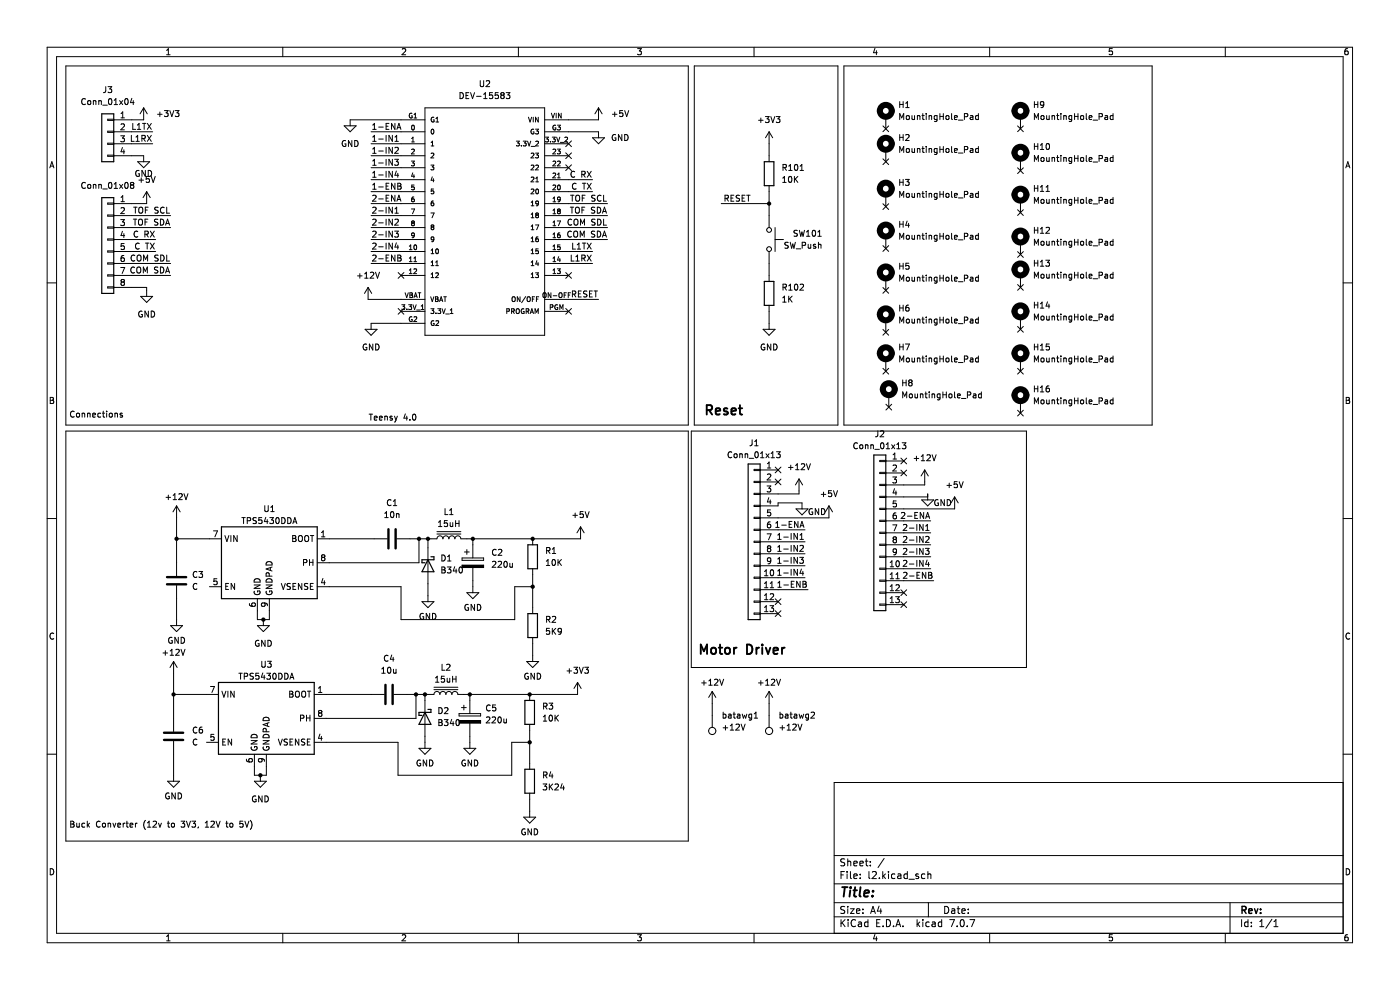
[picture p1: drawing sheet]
<svg xmlns="http://www.w3.org/2000/svg" width="297mm" height="210mm" viewBox="0 0 297 210" stroke-linecap="round" stroke-linejoin="round" font-family="sans-serif">
<g fill="none" stroke="#000" stroke-width=".21">
<path d="M10 10h276.9v190h-276.9zM12 12h272.9v186h-272.9zM14 14h132v76.2h-132zM22.4 18.4v1.1l-.4 .1M22.9 18.4h.8l-.4 .5 .3 .1v.5l-.1 .1-.6-.1M35.3 11.6h.8M35.3 10.7l.4-.4v1.3M60 10v2M85.3 10.4l.5-.1 .3 .4-.8 .9h.8M97.6 19.6a.64 .64 0 0 1 .7 .7 .64 .64 0 0 1-.7 .6zM99.5 19.6h-.6v1.3h.6M99.8 19.6l.4 1.3 .5-1.3"/>
<path d="M101.9 17.1v1l.2 .3 .4-.1 .1-.2v-1M103.2 17.2l.4-.1 .3 .4-.8 .9h.8M104.5 19.6h-.6l-.1 .7 .6-.1 .1 .6-.2 .1-.5-.1M105.7 19.6h-.6l-.1 .7 .6-.1 .1 .6-.2 .1-.5-.1M107.4 19.6h.8l-.5 .5 .4 .2v.5l-.2 .1-.5-.1M110 10v2M135.3 10.3h.8l-.5 .5 .4 .1v.6l-.2 .1-.5-.1M147.3 14h30.5v76.2h-30.5zM160 10v2M179 14h65.4v76.2h-65.4zM185.6 10.3l-.3 .9h.8M185.9 10.7v.9"/>
<path d="M210 10v2M236 10.3h-.6l-.1 .6h.6l.1 .6-.2 .1-.5-.1M259.9 10v2M285.9 10.3l-.4 .1-.2 .2v.8l.2 .2 .5-.1-.1-.6-.4-.1-.2 .3M10.6 35.6l.4-1.3 .4 1.3M10.7 35.2h.6M18.1 21a.56 .56 0 0 0-.8 .6 .56 .56 0 0 0 .8 .5M18.1 38.8a.56 .56 0 0 0-.8 .5 .56 .56 0 0 0 .8 .5M18.7 21.5l.1-.2 .4 .2-.1 .6h-.4zM18.7 39.2l.1-.1 .4 .1-.1 .7-.4-.1zM19.8 21.5l.5-.1v.8M19.8 21.3v.9"/>
<path d="M19.8 39.1v.9M19.8 39.2h.5v.8M21 21.5l.4-.1 .1 .8M21 21.3v.9M21 39.1v.9M21 39.2h.4l.1 .8M21.8 22.3h1M22.9 32.9h1.2v.3h-1.2zM22.9 25.3h1.2v.2h-1.2zM22.9 27.8h1.2v.3h-1.2zM22.9 30.4h1.2v.2h-1.2zM23.1 21l.2-.1a.68 .68 0 0 1 .5 .7 .68 .68 0 0 1-.5 .6l-.3-.5z"/>
<path d="M23.1 38.8l.2-.1a.68 .68 0 0 1 .5 .6 .68 .68 0 0 1-.5 .7l-.3-.5zM24.1 28h8.3M24.1 33h6.4v1.3M24.1 30.5h8.3M24.2 22.2h.7M24.2 21.3l.4-.4v1.3M24.2 39.1l.4-.4v1.3M24.2 40h.7M25.4 21.3l.6 .9M25.4 39.1l.6 .9M25.6 28.8h.8l-.4 .5 .3 .1v.6l-.1 .1-.6-.1M25.7 26.4l.5-.1 .2 .3-.8 .9h.8"/>
<path d="M25.7 25h.7M25.7 24.1l.3-.4v1.3M26 31.3l-.3 .9h.8M26 21.3l-.6 .9M26 39.1l-.6 .9M26.3 31.8v.8M26.6 21l.2-.1a.68 .68 0 0 1 .4 .7 .68 .68 0 0 1-.4 .6l-.3-.5zM26.6 38.8l.2-.1a.68 .68 0 0 1 .4 .6 .68 .68 0 0 1-.4 .7l-.3-.5zM27.9 28.7v1.3h.6M27.9 39.2l-.2-.2 .2-.3h.2l.3 .2-.3 .3M27.9 39.2h.2M27.9 39.2l-.2 .3v.3l.2 .2 .4-.1 .1-.2v-.2l-.3-.3"/>
<path d="M28 20.9l-.3 .9h.8M28.2 26.2v1.2h.6M28.3 21.3v.9M28.8 30h.8M28.8 29.1l.4-.4v1.3M29.1 27.4h.8M29.1 26.5l.4-.3v1.2M29.2 34.3h2.5l-1.2 1.3zM29.5 38.2h.9M29.5 36.2a.58 .58 0 0 0-.7 .6 .58 .58 0 0 0 .8 .5v-.4h-.3M30 37.7v1M30.1 29.4l.6-.1 .1-.5-.7-.1v1.3"/>
<path d="M30.2 26.2h.8M30.4 29.4l.4 .6M30.5 22.9v2.5h-6.4M30.5 22.9l-.8 1.2M30.5 22.9l.7 1.2M30.6 26.2v1.2M30.8 36.2v1.2l-.7-1.2v1.2M31.3 26.2l.8 1.2M31.3 28.7l.8 1.3M31.4 37.4v-1.2a.66 .66 0 0 1 .8 .5 .66 .66 0 0 1-.5 .7h-.6l-.1 .6h.6l.1 .5-.2 .2-.5-.1M32.1 37.4l.4 1.3 .4-1.3M32.1 26.2l-.8 1.2"/>
<path d="M32.1 28.7l-.8 1.3M33.4 24.2h1M33.9 23.8v.9M34.9 23.5h.8l-.5 .4 .4 .2v.5l-.2 .1-.5-.1M36 23.5l.5 1.2 .4-1.2M37.2 23.5h.8l-.5 .4 .4 .2v.5l-.2 .1-.5-.1M73 26.7h2.6l-1.3 1.3zM73.3 29.9a.58 .58 0 0 0-.7 .6 .58 .58 0 0 0 .8 .5v-.5h-.3M74.6 29.8v1.3l-.7-1.3v1.3M75.2 29.8a.64 .64 0 0 1 .8 .6 .64 .64 0 0 1-.8 .7zM78.7 28h11.5M78.7 38.1h11.5"/>
<path d="M78.7 33h11.5M78.7 30.5h11.5M78.7 35.6h11.5M79.1 27.4h.7M79.1 37.6h.7M79.1 26.5l.3-.3v1.2M79.1 29.1l.3-.4v1.3M79.1 31.6l.3-.3v1.2M79.1 34.2l.3-.4v1.3M79.1 36.7l.3-.4v1.3M79.1 39.2l.3-.3v1.2M79.1 30h.7"/>
<path d="M79.1 35.1h.7M79.1 32.5h.7M80.3 37.1h1M80.3 29.5h1M80.3 34.6h1M80.3 39.7h1M80.3 32h1M80.3 27h1M81.9 28.7v1.3M81.9 31.3v1.2M81.9 33.8v1.3M81.9 36.3v1.3"/>
<path d="M81.9 39.5h.4M81.9 26.8h.4M82.5 26.2h-.6v1.2h.6M82.5 38.9h-.6v1.2h.6M83.2 28.7v1.3l-.7-1.3v1.3M83.2 31.3v1.2l-.7-1.2v1.2M83.2 33.8v1.3l-.7-1.3v1.3M83.2 36.3v1.3l-.7-1.3v1.3M83.7 33.8h.8l-.4 .5 .3 .1v.5l-.1 .2-.6-.2M83.8 26.2v1.2l-.7-1.2v1.2M83.8 38.9v1.2l-.7-1.2v1.2M83.8 30h.7"/>
<path d="M83.8 29.1l.3-.4v1.3M83.8 31.4l.5-.1 .2 .3-.8 .9h.8M84.1 36.3l-.3 .9h.8M84.2 27.4l.4-1.2 .5 1.2M84.3 27.1h.6M84.4 38.9h.4l.3 .2-.3 .4 .3 .1v.3l-.2 .2h-.5zM84.4 39.5h.4M84.4 36.8v.8M87.3 34.2h.6l-.3 .4 .3 .1v.4h-.6M87.3 29.4l.3-.3v1M87.3 31.7l.4-.1 .2 .3-.6 .7h.6M87.3 30.1h.6"/>
<path d="M87.4 24.1a.46 .46 0 0 0-.6 .4 .46 .46 0 0 0 .6 .4v-.3h-.2M87.4 26.7l.2-.1a.49 .49 0 0 1 .3 .5 .49 .49 0 0 1-.4 .4l-.2-.3zM87.6 36.7l-.3 .7h.7M87.8 37.1v.6M87.8 25h.6M87.8 24.3l.3-.3v1M87.9 39.3h-.5l-.1 .4h.5l.1 .5h-.6M90.2 25.4h-15.9v1.3M90.2 22.9h25.3v48.2h-25.3zM91.4 35h.6l-.3 .4 .3 .1v.4h-.6M91.5 32.6l.3-.1 .2 .3-.6 .7h.6M91.5 30.2l.3-.3v1.1"/>
<path d="M91.5 31h.5M91.6 27.5l.1-.1a.49 .49 0 0 1 .4 .5 .49 .49 0 0 1-.5 .5l-.1-.4zM91.7 37.5l-.2 .7h.6M91.9 37.9v.7M92 24.9a.46 .46 0 0 0-.5 .5 .46 .46 0 0 0 .6 .4v-.4h-.2M92.5 25.9h.6M92.5 25.2l.3-.3v1M98.9 20.3h.4M101.1 20.4h1M102.6 20.9h.7M102.6 20l.4-.4v1.3M106.5 20.2l-.3 .2 .1 .4 .2 .1h.3l.2-.2v-.3l-.3-.2"/>
<path d="M106.5 20.2l-.3-.2 .3-.4h.2l.3 .3-.3 .3M106.5 20.2h.2M109.5 29.9h.7l-.4 .4 .3 .1v.5h-.6M110.6 30.9v.1M111 29.9h.6l-.3 .4 .3 .1v.5h-.6M111.9 29.9l.4 1.1 .3-1.1M112.1 24.9l.3 1 .4-1M112.7 37.7l.4-.1 .2 .2-.7 .8h.7M112.7 32.6l.4-.1 .2 .3-.7 .7h.7M112.7 31.1h.8M112.7 35.1l.4-.1 .2 .3-.7 .7h.7M113.1 24.9v1"/>
<path d="M113.2 27.5a.46 .46 0 0 0-.6 .4 .46 .46 0 0 0 .7 .4v-.3h-.2M113.6 27.4h.6l-.3 .4 .3 .1v.4h-.6M113.6 32.5h.6l-.3 .4 .3 .1v.4h-.6M113.7 30l.3-.1 .2 .3-.6 .8h.6M113.7 38.6h.5M113.7 35.1l.3-.1 .2 .3-.6 .7h.6M113.7 37.8l.2-.2v1M114.2 24.9v1l-.6-1v1M115.5 28h11.5v1.2M115.5 38.1h10.2M115.5 33h5.1M115.5 30.5h5.1"/>
<path d="M115.5 35.6h5.1M115.7 29.1h.6l-.3 .4 .3 .1v.4h-.6M116.8 30v.1M117 24l.3 1 .3-1M117.2 29.1h.6l-.3 .4 .2 .1v.4h-.5M117.3 36.8l.4-.1 .2 .3-.6 .7h.6M117.3 39.3h.4l.2 .2-.6 .8h.6M117.3 31.7l.4-.1 .2 .3-.6 .7h.6M117.3 34.3l.4-.1 .2 .3-.6 .7h.6M117.9 26.6a.46 .46 0 0 0-.6 .5 .46 .46 0 0 0 .6 .4v-.4h-.2M118 24v1M118.1 29.1l.3 1 .4-1"/>
<path d="M118.2 31.6h.7l-.4 .4 .3 .1v.5h-.6M118.3 26.6h.6l-.4 .3 .3 .1v.5h-.5M118.3 34.3l.4-.1 .2 .3-.7 .7h.7M118.3 37.7h.6M118.3 37l.3-.3v1M118.4 39.3h.1a.49 .49 0 0 1 .4 .5 .49 .49 0 0 1-.5 .4l-.1-.3zM118.9 30.2h.7M119.1 24v1l-.6-1v1M119.8 29.2l.4-.1 .2 .3-.6 .7h.6M120 32.4l1.2 1.2M120 35l1.2 1.2M120 29.9l1.2 1.2"/>
<path d="M121.2 29.9l-1.2 1.2M121.2 32.4l-1.2 1.2M121.2 35l-1.2 1.2M121.9 36.5a.56 .56 0 0 0-.8 .5 .56 .56 0 0 0 .8 .5M122.2 39a.56 .56 0 0 0-.8 .5 .56 .56 0 0 0 .8 .5M123.4 37l.6-.1 .1-.4-.7-.2v1.3M123.5 38.9h.8M123.7 37l.5 .6M123.9 38.9v1.2M124.6 38.9l.8 1.2M124.6 36.3l.8 1.3M125.4 38.9l-.8 1.2"/>
<path d="M125.4 36.3l-.8 1.3M125.7 29.2h2.5l-1.2 1.3zM127 22.9v2.5h-11.5M127 22.9l-.8 1.2M127 22.9l.7 1.2M129.9 24.2h1M130.4 23.8v.9M130.6 28.6a.58 .58 0 0 0-.7 .6 .58 .58 0 0 0 .8 .5v-.4h-.3M131.9 28.5v1.3l-.7-1.3v1.3M132.1 23.5h-.6l-.1 .6 .6-.1 .1 .6-.2 .1-.5-.1M132.5 28.5a.64 .64 0 0 1 .8 .7 .64 .64 0 0 1-.8 .6zM132.5 23.5l.4 1.2 .5-1.2"/>
<path d="M160.9 25.5h1M161.4 25v1M162.4 24.7h.8l-.5 .5 .4 .1v.6l-.2 .1-.5-.1M163.2 28v6.3M163.2 39.4v8.9M163.2 28l.7 1.2M163.2 28l-.8 1.2M163.5 24.7l.4 1.3 .5-1.3M164.7 24.7h.8l-.5 .5 .4 .1v.6l-.2 .1-.5-.1M166.1 37.8l.3-.4v1.3M166.1 38.7h.7M166.1 35.5h.6l.1-.5-.7-.1v1.3"/>
<path d="M166.4 35.5l.4 .7M167.3 35.2l.4-.3v1.3M167.3 36.2h.7M167.4 37.5l.2-.1a.68 .68 0 0 1 .4 .7 .68 .68 0 0 1-.4 .6l-.3-.5zM168.5 37.4v1.3M168.7 34.9h.1a.68 .68 0 0 1 .5 .6 .68 .68 0 0 1-.5 .7 .84 .84 0 0 1-.1-1.3zM168.7 38l.6 .7M169.3 37.4l-.8 .7M169.7 35.2l.4-.3v1.3M169.7 36.2h.8M187.3 33.7l1.2 1.2M187.3 26.7l1.2 1.2"/>
<path d="M187.9 24.8v2.5M187.9 31.8v2.5M188.5 33.7l-1.2 1.2M188.5 26.7l-1.2 1.2M190.9 21.6v1.2M190.9 25.4v-1.3l.4 .9 .4-.9v1.3M190.9 28.5v1.3M190.9 32.3v-1.2l.4 .9 .4-.9v1.2M190.9 38.1v1.2M190.9 38.7h.7M190.9 22.2h.7M190.9 29.1h.7"/>
<path d="M191.6 21.6v1.2M191.6 28.5v1.3M191.6 38.1v1.2M192.1 38.1h.8l-.5 .4 .4 .2v.5l-.2 .1-.5-.1M192.1 28.7l.5-.2 .3 .4-.8 .9h.8M192.1 22.8h.8M192.1 21.9l.4-.3v1.2M192.3 24.6l.2-.1 .4 .1-.1 .7-.5-.1zM192.3 31.6l.2-.1 .4 .1-.1 .7-.5-.1zM193.5 24.5v.8l.5-.1M193.5 31.5v.8l.5-.1M194 24.5v.9"/>
<path d="M194 31.5v.8M194.6 31.6h.5l.1 .7M194.6 24.5v.9M194.6 31.5v.8M194.6 24.6h.5l.1 .8M195.6 24.5h.5M195.6 31.5h.5M195.8 24.1v1.1l.3 .2M195.8 31.1v1.1l.3 .1M196.5 24.1v.1M196.5 24.5v.9M196.5 31.1v.1"/>
<path d="M196.5 31.5v.8M197.1 24.5v.9M197.1 31.5v.8M197.1 24.6h.5v.8M197.1 31.6h.5v.7M198.8 24.5v1l-.3 .3-.3-.1M198.8 31.5v1l-.3 .3-.3-.1M198.8 24.6l-.4-.1-.2 .3 .1 .5h.5M198.8 31.6l-.4-.1-.2 .2 .1 .6h.5M199.4 24.1v1.3M199.4 31.1v1.2M199.4 24.7h.7"/>
<path d="M199.4 31.7h.7M200.1 24.1v1.3M200.1 31.1v1.2M200.7 24.6l.2-.1 .4 .1-.1 .7-.5-.1zM200.7 31.6l.2-.1 .4 .1-.1 .7-.5-.1zM201.9 31.1v1.1l.2 .1M201.9 24.1v1.1l.2 .2M202.5 24.9l.6-.1-.1-.2-.3-.1-.2 .2v.6h.5M202.5 31.9l.6-.1-.1-.2-.3-.1-.2 .2v.6h.5M203.3 25.5h1M203.3 32.5h1M204.6 24.8l.6-.1 .1-.5-.7-.1v1.3"/>
<path d="M204.6 31.7h.6l.1-.5-.7-.1v1.2M205.9 24.6h.4l.1 .8M205.9 31.6h.4l.1 .7M206.4 24.8l-.6 .3 .2 .3 .4-.1M206.4 31.8l-.6 .2 .2 .3h.4M207.6 24.1v1.3M207.6 31.1v1.2M207.6 24.6l-.4-.1-.2 .3 .1 .5h.5M207.6 31.6l-.4-.1-.2 .2 .1 .6h.5M215.9 26.7l1.2 1.2M215.9 35.6l1.2 1.2M216.5 24.8v2.5"/>
<path d="M216.5 33.7v2.5M217.1 26.7l-1.2 1.2M217.1 35.6l-1.2 1.2M219.4 21.6v1.2M219.4 25.4v-1.3l.5 .9 .4-.9v1.3M219.4 30.4v1.3M219.4 34.2v-1.2l.5 .9 .4-.9v1.2M219.4 39.3v1.3M219.4 39.9h.8M219.4 22.2h.8M219.4 31h.8M220.2 21.6v1.2"/>
<path d="M220.2 30.4v1.3M220.2 39.3v1.3M220.7 30.8l.4-.4v1.3M220.7 39.7l.4-.4v1.3M220.7 31.7h.7M220.9 33.5l.2-.1 .3 .1v.7l-.5-.1zM220.9 24.6l.2-.1 .3 .1v.7l-.5-.1zM221.4 22.1l-.2 .2h-.4v-.6l.4-.1 .2 .2v.7l-.2 .3h-.4M221.9 39.7l.4-.4v1.3M222 33.4l.1 .8 .5-.1M222 24.5l.1 .8 .5-.1M222 30.6l.2-.2a.68 .68 0 0 1 .5 .7 .68 .68 0 0 1-.5 .6l-.3-.5z"/>
<path d="M222.6 24.5v.9M222.6 33.4v.8M223.2 24.5v.9M223.2 33.4v.8M223.2 24.6h.5v.8M223.2 33.5h.5v.7M224.2 24.5h.4M224.2 33.4h.4M224.3 33v1.1l.3 .1M224.3 24.1v1.1l.3 .2M225.1 24.1v.1M225.1 24.5v.9"/>
<path d="M225.1 33v.1M225.1 33.4v.8M225.7 24.5v.9M225.7 33.4v.8M225.7 24.6h.4l.1 .8M225.7 33.5h.4l.1 .7M227.4 33.5l-.4-.1-.2 .2 .1 .6h.5M227.4 24.5v1l-.3 .3-.3-.1M227.4 33.4v1l-.3 .3-.3-.1M227.4 24.6l-.4-.1-.2 .3 .1 .5h.5M228 24.1v1.3M228 33v1.2"/>
<path d="M228 24.7h.7M228 33.6h.7M228.7 24.1v1.3M228.7 33v1.2M229.3 33.5l.2-.1 .3 .1v.7l-.5-.1zM229.3 24.6l.2-.1 .3 .1v.7l-.5-.1zM230.4 24.1v1.1l.2 .2M230.4 33v1.1l.2 .1M231 33.8l.6-.1v-.2l-.4-.1-.2 .2 .1 .6h.5M231 24.9l.6-.1v-.2l-.4-.1-.2 .2 .1 .6h.5M231.9 25.5h1M231.9 34.4h1"/>
<path d="M233.2 24.8l.6-.1v-.5l-.6-.1v1.3M233.2 33.6h.6v-.5l-.6-.1v1.2M234.4 24.6h.5l.1 .8M234.4 33.5h.5l.1 .7M235 33.7l-.6 .2 .2 .3h.4M235 24.8l-.6 .3 .2 .3 .4-.1M236.1 33.5l-.3-.1-.3 .2 .1 .6h.5M236.1 24.6l-.3-.1-.3 .3 .1 .5h.5M236.1 24.1v1.3M236.1 33v1.2M285.5 35.6l.4-1.3 .5 1.3M285.6 35.2h.6"/>
<path d="M21.8 40.1h1M22.9 58.3h1.2v.3h-1.2zM22.9 55.8h1.2v.2h-1.2zM22.9 45.6h1.2v.3h-1.2zM22.9 48.1h1.2v.3h-1.2zM22.9 43.1h1.2v.2h-1.2zM22.9 50.7h1.2v.2h-1.2zM22.9 53.2h1.2v.3h-1.2zM24.1 50.8h8.9M24.1 55.9h12.1M24.1 53.3h8.9M24.1 48.3h12.1"/>
<path d="M24.1 45.7h12.1M24.1 58.4h12.1M25.6 46.6h.8l-.4 .5 .3 .1v.5l-.1 .2-.6-.2M25.6 56.7h.9l-.6 1.3M25.7 44.2l.5-.2 .2 .4-.8 .9h.8M25.7 42.8h.7M25.7 41.9l.3-.4v1.3M25.9 59.8l-.2-.2 .2-.3h.3l.2 .2-.2 .3M25.9 59.8l-.2 .3v.3l.2 .2 .4-.1 .1-.2v-.2l-.2-.3M25.9 59.8h.3M26 49.1l-.3 .9h.8M26.3 54.2l-.4 .1-.2 .2v.7l.2 .3 .4-.1v-.7h-.4l-.2 .2"/>
<path d="M26.3 49.5v.9M26.3 51.7h-.6v.6l.6-.1v.6l-.1 .1-.5-.1M28.3 46.5h.7M28.4 43.9h.7M28.5 56.8a.56 .56 0 0 0-.8 .5 .56 .56 0 0 0 .8 .5M28.6 54.2a.56 .56 0 0 0-.8 .5 .56 .56 0 0 0 .8 .6M28.7 46.5v1.3M28.7 43.9v1.3M29.1 56.8l.2-.2a.43 .43 0 0 1 .6 .5v.4a.42 .42 0 0 1-.5 .4 .42 .42 0 0 1-.4-.4zM29.1 54.3l.3-.2a.43 .43 0 0 1 .5 .4v.5a.42 .42 0 0 1-.4 .4 .42 .42 0 0 1-.4-.4zM29.2 49.1a.56 .56 0 0 0-.8 .6 .56 .56 0 0 0 .8 .5M29.4 46.7l.3-.2a.43 .43 0 0 1 .5 .4v.4a.42 .42 0 0 1-.4 .5 .42 .42 0 0 1-.4-.5z"/>
<path d="M29.5 44.1l.2-.2a.43 .43 0 0 1 .6 .5v.4a.42 .42 0 0 1-.4 .4 .42 .42 0 0 1-.5-.4zM29.5 51.7a.56 .56 0 0 0-.8 .5 .56 .56 0 0 0 .8 .5M30.4 57.9v-1.3l.4 1 .5-1v1.3M30.5 55.4v-1.3l.4 .9 .4-.9v1.3M30.7 49.7l.6-.1 .1-.5-.7-.1v1.3M30.8 47.1h.4M30.8 44.6h.5M30.9 51.6h.7M31 49.7l.5 .6M31.1 40.7v2.5h-7M31.1 40.7l-.8 1.2M31.1 40.7l.8 1.2"/>
<path d="M31.2 51.6v1.2M31.4 46.5h-.6v1.3M31.4 43.9h-.6v1.3M31.9 51.6l.8 1.2M31.9 49l.8 1.3M32.7 51.6l-.8 1.2M32.7 49l-.8 1.3M33.5 46.5l-.7 .1v.4l.6 .2 .1 .3-.3 .3-.4-.1M33.5 56.7l-.7 .1v.3l.6 .3 .1 .3-.3 .2h-.4M33.6 44l-.7 .1v.3l.5 .3 .2 .3-.3 .2h-.5M33.6 54.2h-.7v.4l.5 .2 .2 .3-.3 .3-.5-.1M34 56.6a.64 .64 0 0 1 .8 .7 .64 .64 0 0 1-.8 .6z"/>
<path d="M34 46.5a.64 .64 0 0 1 .8 .6 .64 .64 0 0 1-.8 .7zM34.1 54.1a.64 .64 0 0 1 .7 .6 .64 .64 0 0 1-.7 .7zM34.8 44.1a.56 .56 0 0 0-.8 .5 .56 .56 0 0 0 .8 .5M35.1 57.9l.4-1.3 .5 1.3M35.1 47.8l.4-1.3 .5 1.3M35.2 57.6h.6M35.2 47.4h.6M35.4 43.9v1.3h.6M35.4 54.1v1.3h.6M75.9 58.5h.9M76.3 58v1M77.4 59h.7"/>
<path d="M77.4 58.1l.3-.4v1.3M78.6 57.9l.5-.2 .2 .4-.8 .9h.8M78.7 50.8h11.5M78.7 55.9h11.5M78.7 53.3h11.5M78.7 48.3h11.5M78.7 45.7h11.5M78.7 43.2h11.5M78.7 40.7h11.5M79.1 41.5l.5-.1 .2 .4-.8 .9h.8M79.1 44.1l.5-.2 .2 .4-.8 .9h.8M79.1 51.7l.5-.1 .2 .3-.8 .9h.8"/>
<path d="M79.1 54.2l.5-.1 .2 .4-.8 .9h.8M79.1 49.1l.5-.1 .2 .4-.8 .9h.8M79.1 46.6l.5-.1 .2 .4-.8 .9h.8M79.1 40.1h.7M79.7 57.7l.4 1.3 .4-1.3M80.3 47.3h1M80.3 52.4h1M80.3 49.8h1M80.3 54.9h1M80.3 44.7h1M80.3 42.2h1M81.9 42h.4"/>
<path d="M81.9 43.9v1.3M81.9 46.5v1.3M81.9 49v1.3M81.9 51.6v1.2M81.9 54.7h.4M82.5 41.4h-.6v1.3h.6M82.5 54.1h-.6v1.3h.6M83.2 43.9v1.3l-.7-1.3v1.3M83.2 46.5v1.3l-.7-1.3v1.3M83.2 49v1.3l-.7-1.3v1.3M83.2 51.6v1.2l-.7-1.2v1.2M83.7 49h.8l-.4 .5 .3 .1v.6l-.1 .1-.6-.1"/>
<path d="M83.8 41.4v1.3l-.7-1.3v1.3M83.8 54.1v1.3l-.7-1.3v1.3M83.8 44.3l.3-.4v1.3M83.8 46.6l.5-.1 .2 .4-.8 .9h.8M83.8 45.2h.7M84.1 51.5l-.3 .9h.8M84.2 42.7l.4-1.3 .5 1.3M84.3 42.3h.6M84.4 54.1h.4l.3 .2-.3 .4 .3 .1v.3l-.2 .3h-.5zM84.4 54.7h.4M84.4 52v.8M84.5 57.8l1.2 1.2"/>
<path d="M85.1 58.4h5.1M85.7 57.8l-1.2 1.2M86.8 53h.6M86.8 52.2l.3-.3v1.1M86.8 54.8l.3-.3v1M86.8 57.3l.3-.3v1M86.8 55.5h.6M86.8 58h.6M87.3 44.3h.7l-.5 1M87.5 47.3l-.2-.2 .2-.2 .4 .2-.2 .2M87.5 47.3l-.2 .2 .2 .4 .4-.2-.2-.4M87.5 47.3h.2"/>
<path d="M87.8 41.8l-.4 .2-.1 .6 .2 .2 .4-.1-.1-.5h-.3l-.2 .2M87.8 57.1l.4-.1 .2 .3-.6 .7h.6M87.8 55.5h.6M87.8 54.8l.3-.3v1M87.9 52l.1-.1a.49 .49 0 0 1 .4 .6 .49 .49 0 0 1-.4 .4l-.2-.3zM87.9 49.8l-.2 .2h-.3v-.5l.3-.1 .2 .2v.6l-.5 .2M91.4 45.2h.7l-.4 1M91.5 53.1l.3-.3v1M91.5 55.6l.3-.3v1.1M91.5 58.2l.3-.3v1M91.5 53.8h.5M91.5 56.4h.5"/>
<path d="M91.5 58.9h.5M91.7 48.2l-.2 .1 .2 .4 .3-.2-.2-.3M91.7 48.2l-.2-.2 .2-.3 .3 .2-.2 .3M91.7 48.2h.1M91.9 42.6l-.4 .3v.6l.2 .2 .3-.1-.1-.5-.2-.1-.2 .2M92 40.1h-.5v.5l.4-.1 .1 .5h-.5M92 50.7l-.2 .2-.2-.1-.1-.4 .3-.1 .2 .1v.6l-.4 .3M92.4 58l.4-.1 .2 .3-.6 .7h.6M92.4 56.4h.6M92.4 55.6l.3-.3v1.1M92.5 52.9l.2-.1a.49 .49 0 0 1 .3 .5 .49 .49 0 0 1-.4 .5l-.2-.4zM112.7 40.2l.4-.1 .2 .3-.7 .7h.7"/>
<path d="M112.7 53.1l.3-.3v1M112.7 53.8h.6M112.7 56.4h.6M112.7 45.5l.3-.3v1M112.7 58.9h.6M112.7 42.9l.3-.3v1.1M112.7 48l.3-.3v1M112.7 50.5l.3-.2v1M112.7 55.6l.3-.3v1.1M112.7 58.2l.3-.3v1M112.7 51.3h.6M112.7 48.7h.6"/>
<path d="M112.7 46.2h.6M112.7 43.7h.6M113.6 47.7h.7l-.5 1M113.6 57.9h.6l-.3 .4 .3 .1v.4h-.6M113.8 40.1h.1a.49 .49 0 0 1 .4 .5 .49 .49 0 0 1-.5 .5l-.1-.4zM113.8 45.6l-.1 .2 .1 .4 .4-.2-.2-.4M113.8 45.6l-.1-.2 .1-.2 .4 .2-.2 .2M113.8 45.6h.2M113.9 55.3l-.2 .7h.6M114.1 50.3l-.4 .2v.6l.1 .2 .4-.1-.1-.5-.3-.1-.1 .2M114.1 55.7v.7M114.2 52.8h-.5v.5l.4-.1 .1 .5h-.5"/>
<path d="M114.2 43.1l-.2 .2-.2-.1-.1-.5 .3-.1 .2 .2v.6l-.4 .3M115.5 50.8h13.4M115.5 55.9h10.2M115.5 53.3h10.2M115.5 48.3h13.4M115.5 45.7h13.4M115.5 43.2h13.4M115.5 40.7h10.2M115.5 58.4h5.1M117.3 57.3l.3-.3v1M117.3 52.2l.3-.3v1.1M117.3 53h.6"/>
<path d="M117.3 55.5h.6M117.3 58h.6M117.3 42.1l.3-.3v1M117.3 44.6l.3-.3v1M117.3 47.2l.3-.3v1M117.3 49.7l.3-.3v1M117.3 54.8l.3-.3v1M117.3 50.4h.6M117.3 47.9h.6M117.3 45.3h.6M117.3 42.8h.6M118.2 57h.7l-.4 .4 .3 .1v.4h-.6"/>
<path d="M118.2 46.9h.7l-.4 1M118.5 44.8l-.2 .2 .2 .3 .4-.1-.2-.4M118.5 44.8l-.2-.2 .2-.3 .4 .2-.2 .3M118.5 44.8h.2M118.5 54.4l-.2 .8h.6M118.8 49.4l-.5 .3v.5l.2 .2 .3-.1v-.5h-.3l-.2 .2M118.8 54.8v.7M118.8 51.9h-.5v.5h.5v.5h-.5M118.9 42.2l-.2 .2h-.3l-.1-.5 .4-.1 .2 .2-.1 .6-.4 .2M120 57.8l1.2 1.2M121 43.9h.7M121 41.4h.8"/>
<path d="M121.2 54.1v1.3h.6M121.2 49.1a.56 .56 0 0 0-.8 .6 .56 .56 0 0 0 .8 .5M121.2 57.8l-1.2 1.2M121.3 46.6a.56 .56 0 0 0-.8 .5 .56 .56 0 0 0 .8 .5M121.3 43.9v1.3M121.4 41.4v1.3M121.5 51.6v1.2h.6M121.8 49.2l.2-.2a.43 .43 0 0 1 .5 .5v.4a.42 .42 0 0 1-.4 .4 .42 .42 0 0 1-.4-.4zM121.8 46.7l.3-.2a.43 .43 0 0 1 .5 .4v.4a.42 .42 0 0 1-.4 .5 .42 .42 0 0 1-.4-.5zM122.1 44.1l.3-.2a.43 .43 0 0 1 .5 .5v.4a.42 .42 0 0 1-.4 .4 .42 .42 0 0 1-.4-.4zM122.2 55.4h.7M122.2 54.5l.3-.4v1.3"/>
<path d="M122.2 41.6l.2-.2a.43 .43 0 0 1 .6 .4v.5a.42 .42 0 0 1-.5 .4 .42 .42 0 0 1-.4-.4zM122.5 52.8h.7M122.5 51.9l.3-.3v1.2M123.1 50.3v-1.3l.4 .9 .4-.9v1.3M123.2 47.8v-1.3l.4 .9 .4-.9v1.3M123.4 54.8l.6-.1 .1-.5-.7-.1v1.3M123.5 44.6h.4M123.5 42h.4M123.5 51.6h.8M123.7 54.8l.5 .6M123.9 51.6v1.2M124.1 43.9h-.6v1.3"/>
<path d="M124.1 41.4h-.6v1.3M124.6 51.6l.8 1.2M124.6 54.1l.8 1.3M125.4 51.6l-.8 1.2M125.4 54.1l-.8 1.3M126.2 44l-.7 .1v.3l.6 .3 .1 .3-.3 .2h-.4M126.2 49.1h-.7v.4l.6 .3 .1 .3-.3 .2-.4-.1M126.2 46.5l-.6 .1v.4l.5 .2 .1 .3-.2 .3-.5-.1M126.2 41.5h-.6v.4l.5 .2 .1 .3-.2 .3-.5-.1M126.7 43.9a.64 .64 0 0 1 .8 .7 .64 .64 0 0 1-.8 .6zM126.7 49a.64 .64 0 0 1 .8 .7 .64 .64 0 0 1-.8 .6zM126.8 46.5a.64 .64 0 0 1 .7 .6 .64 .64 0 0 1-.7 .7z"/>
<path d="M127.5 41.5a.56 .56 0 0 0-.8 .5 .56 .56 0 0 0 .8 .6M127.8 50.3l.4-1.3 .5 1.3M127.8 45.2l.4-1.3 .5 1.3M127.9 49.9h.6M127.9 44.9h.6M128.1 41.4v1.3h.6M128.1 46.5v1.3h.6M153 43.2h10.2M153.8 42.1l.6-.1 .1-.5-.7-.1v1.3M154.1 42.1l.4 .6M155.1 42h.4M155.7 41.4h-.6v1.3h.6"/>
<path d="M156.9 41.5h-.7v.4l.6 .2 .1 .3-.3 .3-.4-.1M157.4 42h.5M158 41.4h-.6v1.3h.6M158.4 41.4h.7M158.8 41.4v1.3M163.2 53.3v6.4M164.4 50.8h1.8M164.4 48.3v5M167.2 51.5h-.6v.4l.5 .2 .1 .3-.2 .3-.5-.1M167.6 51.4l.3 1.3 .3-.9 .2 .9 .3-1.3M168.9 52.8h1M169.2 48.9l-.7 .1v.3l.5 .3 .2 .3-.3 .2h-.5"/>
<path d="M169.6 48.9l.3 1.2 .2-.9 .3 .9 .3-1.2M170.2 52.1l.6-.1v-.5l-.6-.1v1.3M171.1 50.1h.7M171.1 49.2l.4-.3v1.2M171.5 51.8v.8l.5-.1M172 51.8v.9M172.4 49l.2-.1a.68 .68 0 0 1 .4 .6 .68 .68 0 0 1-.4 .6l-.3-.5zM173 51.9l-.3-.1-.2 .2 .1 .2 .4 .1v.3h-.5M173.5 50.1h.7M173.5 49.2l.4-.3v1.2M173.6 51.9h.5l.1 .8M173.6 51.4v1.3"/>
<path d="M187.3 52.1l1.2 1.2M187.3 43.2l1.2 1.2M187.9 41.3v2.5M187.9 50.2v2.5M187.9 59.1v2.5M188.5 52.1l-1.2 1.2M188.5 43.2l-1.2 1.2M190.9 41.9v-1.3l.4 .9 .4-.9v1.3M190.9 46.9v1.3M190.9 50.8v-1.3l.4 .9 .4-.9v1.3M190.9 55.8v1.3M190.9 59.6v-1.2l.4 .9 .4-.9v1.2"/>
<path d="M190.9 56.4h.7M190.9 47.6h.7M191.6 46.9v1.3M191.6 55.8v1.3M192.3 41.1l.2-.1 .4 .1-.1 .7-.5-.1zM192.3 50l.2-.1 .4 .1-.1 .7-.5-.1zM192.3 58.9l.2-.1 .4 .1-.1 .7-.5-.1zM192.4 46.9l-.3 .9h.8M192.7 47.4v.8M192.8 55.8h-.6l-.1 .6h.6l.1 .6-.2 .1-.5-.1M193.5 41v.8l.5-.1M193.5 49.9v.8l.5-.1"/>
<path d="M193.5 58.8v.8l.5-.1M194 41v.9M194 49.9v.9M194 58.8v.8M194.6 41.1h.5l.1 .8M194.6 41v.9M194.6 49.9v.9M194.6 58.8v.8M194.6 50h.5l.1 .8M194.6 58.9h.5l.1 .7M195.6 41h.5M195.6 58.8h.5"/>
<path d="M195.6 49.9h.5M195.8 40.6v1.1l.3 .2M195.8 49.5v1.1l.3 .2M195.8 58.4v1.1l.3 .1M196.5 40.6v.1M196.5 41v.9M196.5 49.5v.1M196.5 49.9v.9M196.5 58.4v.1M196.5 58.8v.8M197.1 41v.9M197.1 49.9v.9"/>
<path d="M197.1 58.8v.8M197.1 41.1h.5v.8M197.1 50h.5v.8M197.1 58.9h.5v.7M198.8 41.1l-.4-.1-.2 .3 .1 .5h.5M198.8 41v1l-.3 .3-.3-.1M198.8 49.9v1l-.3 .3-.3-.1M198.8 58.8v1l-.3 .3-.3-.1M198.8 50l-.4-.1-.2 .3 .1 .5h.5M198.8 58.9l-.4-.1-.2 .2 .1 .6h.5M199.4 40.6v1.3M199.4 49.5v1.3"/>
<path d="M199.4 58.4v1.2M199.4 41.2h.7M199.4 59h.7M199.4 50.1h.7M200.1 40.6v1.3M200.1 49.5v1.3M200.1 58.4v1.2M200.7 41.1l.2-.1 .4 .1-.1 .7-.5-.1zM200.7 50l.2-.1 .4 .1-.1 .7-.5-.1zM200.7 58.9l.2-.1 .4 .1-.1 .7-.5-.1zM201.9 40.6v1.1l.2 .2M201.9 49.5v1.1l.2 .2"/>
<path d="M201.9 58.4v1.1l.2 .1M202.5 41.4l.6-.1-.1-.2-.3-.1-.2 .2v.6h.5M202.5 50.3l.6-.1-.1-.2-.3-.1-.2 .2v.6h.5M202.5 59.2l.6-.1-.1-.2-.3-.1-.2 .2v.6h.5M203.3 42h1M203.3 59.8h1M203.3 50.9h1M204.6 41.3l.6-.1 .1-.5-.7-.1v1.3M204.6 50.2l.6-.1 .1-.5-.7-.1v1.3M204.6 59h.6l.1-.5-.7-.1v1.2M205.9 41.1h.4l.1 .8M205.9 50h.4l.1 .8"/>
<path d="M205.9 58.9h.4l.1 .7M206.4 50.2l-.6 .3 .2 .3 .4-.1M206.4 41.3l-.6 .3 .2 .3 .4-.1M206.4 59.1l-.6 .2 .2 .3h.4M207.6 41.1l-.4-.1-.2 .3 .1 .5h.5M207.6 40.6v1.3M207.6 49.5v1.3M207.6 58.4v1.2M207.6 50l-.4-.1-.2 .3 .1 .5h.5M207.6 58.9l-.4-.1-.2 .2 .1 .6h.5M215.9 53.4l1.2 1.2M215.9 44.5l1.2 1.2"/>
<path d="M216.5 42.6v2.5M216.5 51.4v2.6M216.5 58.4v2.6M217.1 53.4l-1.2 1.2M217.1 44.5l-1.2 1.2M219.4 43.1v-1.2l.5 .9 .4-.9v1.2M219.4 48.2v1.3M219.4 52v-1.2l.5 .9 .4-.9v1.2M219.4 55.2v1.3M219.4 59v-1.3l.5 .9 .4-.9v1.3M219.4 48.8h.8M219.4 55.8h.8"/>
<path d="M220.2 48.2v1.3M220.2 55.2v1.3M220.7 40.6h.7M220.7 49.5h.7M220.7 48.6l.4-.4v1.3M220.7 55.6l.4-.4v1.3M220.7 56.5h.7M220.9 42.4l.2-.1 .3 .1v.7l-.5-.1zM220.9 58.3l.2-.1 .3 .1v.6h-.5zM220.9 51.2h.4l.2 .2v.4l-.2 .2-.5-.2zM221.9 55.2h.7l-.4 .5 .4 .1v.5l-.2 .2-.5-.2M221.9 40.6h.7"/>
<path d="M221.9 48.3l.5-.1 .2 .4-.7 .9h.7M222 58.2l.1 .7h.5M222 42.3l.1 .8 .5-.1M222 51.2l.1 .8 .5-.1M222.6 42.3v.8M222.6 51.2v.8M222.6 58.2v.8M223.2 42.4h.5v.7M223.2 51.3l.5-.1v.8M223.2 42.3v.8M223.2 51.2v.8M223.2 58.2v.8"/>
<path d="M223.2 58.3l.5-.1v.8M224.2 42.3h.4M224.2 51.2h.4M224.2 58.2h.4M224.3 57.7v1.1l.3 .2M224.3 41.9v1.1l.3 .1M224.3 50.8v1l.3 .2M225.1 50.8v.1M225.1 41.9v.1M225.1 42.3v.8M225.1 51.2v.8M225.1 57.7v.2"/>
<path d="M225.1 58.2v.8M225.7 42.4h.4l.1 .7M225.7 51.3l.4-.1 .1 .8M225.7 42.3v.8M225.7 51.2v.8M225.7 58.2v.8M225.7 58.3l.4-.1 .1 .8M227.4 42.4l-.4-.1-.2 .2 .1 .6h.5M227.4 58.2h-.4l-.2 .2 .1 .5h.5M227.4 51.2h-.4l-.2 .2 .1 .6h.5M227.4 42.3v1l-.3 .3-.3-.1M227.4 51.2v1l-.3 .2h-.3"/>
<path d="M227.4 58.2v1l-.3 .2h-.3M228 41.9v1.2M228 50.8v1.2M228 57.7v1.3M228 42.5h.7M228 51.4h.7M228 58.3h.7M228.7 41.9v1.2M228.7 50.8v1.2M228.7 57.7v1.3M229.3 58.3l.2-.1 .3 .1v.6h-.5zM229.3 42.4l.2-.1 .3 .1v.7l-.5-.1z"/>
<path d="M229.4 51.2h.3l.2 .2v.4l-.2 .2-.5-.2zM230.4 41.9v1.1l.2 .1M230.4 50.8v1l.2 .2M230.4 57.7v1.1l.2 .2M231 58.6l.6-.1v-.3h-.4l-.2 .1 .1 .6h.5M231 42.7l.6-.1v-.2l-.4-.1-.2 .2 .1 .6h.5M231 51.6l.6-.1v-.3h-.4l-.2 .2 .1 .6h.5M231.9 59.1h1M231.9 43.3h1M231.9 52.1h1M233.2 42.5h.6v-.5l-.6-.1v1.2M233.2 58.4l.6-.1v-.4l-.6-.2v1.3"/>
<path d="M233.2 51.4h.6v-.5l-.6-.1v1.2M234.4 42.4h.5l.1 .7M234.4 51.2h.5l.1 .8M234.4 58.2h.5l.1 .8M235 51.5l-.6 .2 .2 .3h.4M235 58.5l-.6 .2 .2 .3 .4-.1M235 42.6l-.6 .2 .2 .3h.4M236.1 42.4l-.3-.1-.3 .2 .1 .6h.5M236.1 51.2h-.3l-.3 .2 .1 .6h.5M236.1 58.2h-.3l-.3 .2 .1 .5h.5M236.1 41.9v1.2M236.1 50.8v1.2"/>
<path d="M236.1 57.7v1.3M10 60h2M22.9 60.8h1.2v.3h-1.2zM24.1 61h7v1.9M29.8 62.9h2.6l-1.3 1.2zM30.1 66.1a.58 .58 0 0 0-.7 .5 .58 .58 0 0 0 .8 .5v-.4h-.2M31.5 66v1.3l-.8-1.3v1.3M32.1 66a.64 .64 0 0 1 .7 .6 .64 .64 0 0 1-.7 .7zM77.5 69.9h2.5l-1.3 1.2zM77.8 73a.58 .58 0 0 0-.8 .6 .58 .58 0 0 0 .8 .5v-.4h-.2M78.1 61v2.5h12.1M78.1 61l-.8 1.2"/>
<path d="M78.1 61l.8 1.2M79.1 73v1.2l-.7-1.2v1.2M79.7 73a.64 .64 0 0 1 .7 .6 .64 .64 0 0 1-.7 .6zM84.5 65.4l1.2 1.3M85.1 66h5.1M85.2 64.6h.7l-.4 .4 .3 .1v.5h-.6M85.7 65.4l-1.2 1.3M85.9 62.1l.4 1 .3-1M86.3 65.6v.1M86.7 64.6h.6l-.3 .4 .3 .1v.5h-.6M87 62.1h.3l.2 .2-.2 .3 .2 .3-.2 .2h-.3zM87 62.6h.3"/>
<path d="M87.4 67.2a.46 .46 0 0 0-.6 .5 .46 .46 0 0 0 .6 .4v-.3h-.2M87.6 64.6l.4 1.1 .3-1.1M87.8 67.3l.4-.1 .2 .3-.6 .7h.6M87.8 63.1l.4-1 .3 1M87.9 62.8h.5M88.4 65.8h.8M88.7 62.1h.6M89 62.1v1M89.4 65.7h.5M89.4 64.9l.2-.3v1.1M90.2 68.6h-11.5v1.3M91.4 63l.3 1 .3-1"/>
<path d="M91.4 65.5h.6l-.3 .4 .3 .1v.4h-.6M92 68.1a.46 .46 0 0 0-.5 .4 .46 .46 0 0 0 .6 .5v-.4h-.2M92.4 63h.3l.2 .1-.2 .3 .3 .4-.2 .2h-.4zM92.4 63.4h.3M92.5 68.1l.4-.1 .2 .3-.7 .7h.7M92.5 66.4v.1M92.9 65.5h.6l-.3 .4 .2 .1v.4h-.5M93.3 64l.3-1 .3 1M93.3 63.7h.5M93.8 65.5l.3 1 .4-1M94.1 63h.6M94.4 63v1"/>
<path d="M94.6 66.6h.7M95.5 66.5h.6M95.5 65.8l.3-.3v1M107.5 66h.5v-.4l-.5-.1v1M108.5 66h.5l.1-.4-.6-.1v1M108.8 63l.5 .1v.5l-.2 .4-.4-.2-.1-.5zM108.8 66l.3 .5M109.6 65.5l.5 .1 .1 .6-.3 .3-.4-.1v-.6zM110.3 63v1l-.6-1v1M111.1 65.5a.46 .46 0 0 0-.5 .5 .46 .46 0 0 0 .6 .4v-.3h-.2M111.5 62.9l-.8 1.3M111.6 66h.5l.1-.4-.6-.1v1"/>
<path d="M111.9 66l.3 .5M112 63l.4 .1 .1 .5-.2 .4-.4-.2-.1-.5zM112.5 66.5l.3-1 .4 1M112.6 66.2h.5M112.9 63.4h.4M113.4 63h-.5v1M113.5 66.5v-1l.3 .7 .4-.7v1M113.8 63.4h.3M114.3 63h-.5v1M115.3 62.2l.5 .1 .1 .5-.3 .3-.4-.1v-.6zM115.5 63.5h11.5M115.5 66h5.1"/>
<path d="M116.7 65.2l.5-.1 .1-.4-.6-.1v1.1M116.9 62.1v1l-.6-1v1M117.4 62.7h.7M118.3 64.7a.46 .46 0 0 0-.6 .5 .46 .46 0 0 0 .6 .4v-.4h-.2M118.7 62.2l.5 .1v.5l-.2 .3-.4-.1v-.6zM118.8 65.7v-1.1l.3 .8 .3-.8v1.1M119.7 62.6h.3M120 65.4l1.2 1.3M120.2 62.1h-.5v1M120.6 62.6h.3M121 62.1h-.4v1M121.2 65.4l-1.2 1.3"/>
<path d="M121.4 62.4l.6-.1 .1-.5-.7-.1v1.3M121.7 62.4l.5 .6M122.7 62.3h.4M123.3 61.7h-.6v1.3h.6M124.5 61.8h-.7v.4l.6 .3 .1 .3-.2 .2-.5-.1M125.1 62.3h.4M125.7 61.7h-.6v1.3h.6M126 61.7h.8M126.4 61.7v1.3M161.9 69.9h2.5l-1.2 1.2zM162.2 73a.58 .58 0 0 0-.7 .6 .58 .58 0 0 0 .8 .5v-.4h-.3M163.2 64.8v5.1"/>
<path d="M163.5 73v1.2l-.7-1.2v1.2M164.1 73a.64 .64 0 0 1 .8 .6 .64 .64 0 0 1-.8 .6zM166.1 64.1h.7M166.1 63.2l.3-.4v1.3M166.1 60.9h.6l.1-.5-.7-.1v1.2M166.4 60.9l.4 .6M167.3 62.8v1.3M167.3 61.5h.7M167.3 60.6l.4-.3v1.2M167.5 63.4l.5 .7M168 62.8l-.7 .7M168.6 60.4l.2-.1a.68 .68 0 0 1 .5 .6 .68 .68 0 0 1-.5 .6l-.3-.4z"/>
<path d="M169.7 60.4l.5-.1 .3 .3-.8 .9h.8M187.3 78.1l1.2 1.3M187.3 69.9l1.2 1.2M187.3 61l1.2 1.2M187.9 68v2.5M187.9 76.2v2.5M188.5 78.1l-1.2 1.3M188.5 69.9l-1.2 1.2M188.5 61l-1.2 1.2M190.9 64.7v1.3M190.9 68.5v-1.2l.4 .9 .4-.9v1.2M190.9 73v1.2"/>
<path d="M190.9 76.8v-1.3l.4 .9 .4-.9v1.3M190.9 73.6h.7M190.9 65.3h.7M191.6 64.7v1.3M191.6 73v1.2M192.1 73h.8l-.5 1.2M192.3 67.8l.2-.1 .4 .1-.1 .7-.5-.1zM192.3 76.1l.2-.2 .4 .2-.1 .6h-.5zM192.7 64.7l-.3 .1-.2 .2-.1 .7 .3 .3 .4-.1-.1-.6-.3-.1-.3 .2M193.5 67.7v.8l.5-.1M193.5 75.9v.8h.5M194 67.7v.8"/>
<path d="M194 75.9v.9M194.6 67.7v.8M194.6 75.9v.9M194.6 67.8l.5-.1 .1 .8M194.6 76.1l.5-.1 .1 .8M195.6 75.9h.5M195.6 67.7h.5M195.8 67.3v1l.3 .2M195.8 75.5v1.1l.3 .2M196.5 67.3v.1M196.5 67.7v.8M196.5 75.5v.1"/>
<path d="M196.5 75.9v.9M197.1 67.7v.8M197.1 75.9v.9M197.1 67.8l.5-.1v.8M197.1 76.1l.5-.1v.8M198.8 67.7v1l-.3 .3-.3-.1M198.8 75.9v1.1l-.3 .2-.3-.1M198.8 67.7h-.4l-.2 .2 .1 .6h.5M198.8 76l-.4-.1-.2 .3 .1 .5h.5M199.4 67.3v1.2M199.4 75.5v1.3M199.4 76.1h.7"/>
<path d="M199.4 67.9h.7M200.1 67.3v1.2M200.1 75.5v1.3M200.7 67.8l.2-.1 .4 .1-.1 .7-.5-.1zM200.7 76.1l.2-.2 .4 .2-.1 .6h-.5zM201.9 67.3v1l.2 .2M201.9 75.5v1.1l.2 .2M202.5 68.1l.6-.1-.1-.3h-.3l-.2 .2v.6h.5M202.5 76.4l.6-.2-.1-.2-.3-.1-.2 .2v.6h.5M203.3 76.9h1M203.3 68.7h1M204.6 67.9h.6l.1-.5-.7-.1v1.2"/>
<path d="M204.6 76.2l.6-.1 .1-.5-.7-.1v1.3M205.9 67.7h.4l.1 .8M205.9 76h.4l.1 .8M206.4 68l-.6 .2 .2 .3h.4M206.4 76.2l-.6 .3 .2 .3 .4-.1M207.6 67.3v1.2M207.6 75.5v1.3M207.6 67.7h-.4l-.2 .2 .1 .6h.5M207.6 76l-.4-.1-.2 .3 .1 .5h.5M215.9 60.4l1.2 1.2M215.9 78.1l1.2 1.3M215.9 69.2l1.2 1.3"/>
<path d="M216.5 67.3v2.6M216.5 76.2v2.5M217.1 60.4l-1.2 1.2M217.1 78.1l-1.2 1.3M217.1 69.2l-1.2 1.3M219.4 73.6h.8M219.4 64.7h.8M219.4 64.1v1.3M219.4 67.9v-1.3l.5 .9 .4-.9v1.3M219.4 73v1.2M219.4 76.8v-1.3l.5 .9 .4-.9v1.3M220.2 64.1v1.3"/>
<path d="M220.2 73v1.2M220.7 65.4h.7M220.7 64.4l.4-.3v1.3M220.7 73.3l.4-.3v1.2M220.7 74.2h.7M220.9 76.1l.2-.2 .3 .2v.6h-.5zM220.9 67.2l.2-.2 .3 .2v.6h-.5zM222 75.9l.1 .8h.5M222 67l.1 .8h.5M222.2 64l-.3 .9h.8M222.5 64.5v.9M222.6 67v.9"/>
<path d="M222.6 75.9v.9M222.6 73h-.6l-.1 .6 .6-.1 .1 .6-.2 .1-.5-.1M223.2 76.1l.5-.1v.8M223.2 67.2l.5-.1v.8M223.2 67v.9M223.2 75.9v.9M224.2 75.9h.4M224.2 67h.4M224.3 75.5v1.1l.3 .2M224.3 66.6v1.1l.3 .2M225.1 66.6v.1M225.1 67v.9"/>
<path d="M225.1 75.5v.1M225.1 75.9v.9M225.7 76.1l.4-.1 .1 .8M225.7 67.2l.4-.1 .1 .8M225.7 67v.9M225.7 75.9v.9M227.4 67.1l-.4-.1-.2 .3 .1 .5h.5M227.4 76l-.4-.1-.2 .3 .1 .5h.5M227.4 75.9v1.1l-.3 .2-.3-.1M227.4 67v1.1l-.3 .2h-.3M228 76.1h.7M228 67.2h.7"/>
<path d="M228 66.6v1.3M228 75.5v1.3M228.7 66.6v1.3M228.7 75.5v1.3M229.3 76.1l.2-.2 .3 .2v.6h-.5zM229.3 67.2l.2-.2 .3 .2v.6h-.5zM230.4 66.6v1.1l.2 .2M230.4 75.5v1.1l.2 .2M231 76.4l.6-.2v-.2l-.4-.1-.2 .2 .1 .6h.5M231 67.5l.6-.1v-.3l-.4-.1-.2 .2 .1 .6h.5M231.9 76.9h1M231.9 68h1"/>
<path d="M233.2 76.2l.6-.1v-.5l-.6-.1v1.3M233.2 67.3l.6-.1v-.5l-.6-.1v1.3M234.4 67.1h.5l.1 .8M234.4 76h.5l.1 .8M235 67.4l-.6 .2 .2 .3 .4-.1M235 76.2l-.6 .3 .2 .3 .4-.1M236.1 67.1l-.3-.1-.3 .3 .1 .5h.5M236.1 76l-.3-.1-.3 .3 .1 .5h.5M236.1 66.6v1.3M236.1 75.5v1.3M284.9 60h2M10.7 84.3h.4l.2 .2-.2 .4 .2 .1 .1 .3-.2 .3h-.5z"/>
<path d="M10.7 84.9h.4M14 91.4h132v87h-132zM15.7 87.3a.56 .56 0 0 0-.8 .6 .56 .56 0 0 0 .8 .5M16.3 87.8l.2-.2 .3 .2v.6h-.5zM17.4 87.8l.5-.1 .1 .8M17.4 87.6v.9M18.6 87.8l.5-.1v.8M18.6 87.6v.9M19.7 88.1l.6-.2-.1-.2-.4-.1-.1 .2v.6h.5M21.4 87.7l-.4-.1-.2 .3 .1 .5h.5M21.7 87.6h.5M21.9 87.2v1.1l.3 .2"/>
<path d="M22.6 87.2v.1M22.6 87.6v.9M23.2 87.8l.2-.2 .4 .2-.1 .6h-.5zM24.4 87.8l.5-.1v.8M24.4 87.6v.9M26 87.7l-.4-.1-.1 .2v.2l.5 .1v.3h-.5M78.3 87.9h.7M78.7 87.9v1.2M79.4 88.7l.6-.1-.1-.3h-.3l-.2 .2 .1 .6h.4M80.5 88.7l.6-.1-.1-.3h-.3l-.2 .2v.6h.5M81.6 88.4l.5-.1 .1 .8M81.6 88.3v.8"/>
<path d="M83.2 88.3h-.3l-.2 .2 .1 .1 .4 .2v.3h-.5M83.7 88.3l.3 .8M84 89.1l-.3 .4M84.3 88.3l-.3 .8M86 87.8l-.3 .9h.8M86.3 88.3v.8M87 89v.1M87.7 87.9h.1a.68 .68 0 0 1 .4 .6 .68 .68 0 0 1-.4 .6 .84 .84 0 0 1-.1-1.2zM146.7 91.4h71.1v50.2h-71.1zM155.2 95.9a.56 .56 0 0 0-.8 .6 .56 .56 0 0 0 .8 .5M155.8 96.4l.2-.1 .3 .1v.6h-.5zM156.9 96.4l.5-.1 .1 .8"/>
<path d="M156.9 96.3v.8M158.1 96.4l.5-.1v.8M158.1 96.3v.8M158.9 97.2h1M159.6 93.3l-.1 1.1-.4 .2M160 99.6h1.3v.2h-1.3zM160.1 94.6h.7M160.1 93.7l.4-.4v1.3M160.3 95.9l.1-.1a.68 .68 0 0 1 .5 .7 .68 .68 0 0 1-.5 .6l-.3-.5zM161.3 99.7h3.8M161.3 97.1h.8M161.3 96.2l.4-.4v1.3"/>
<path d="M162.5 96.3l.7 .8M162.8 98.4l.4-.4v1.3M162.8 99.3h.7M163.2 96.3l-.7 .8M163.6 97.1h.7M163.6 96.2l.3-.4v1.3M164.5 99.1l1.2 1.2M164.7 95.8h.8l-.4 .5 .4 .1v.6l-.2 .1-.6-.1M165.7 99.1l-1.2 1.2M167.3 99.2h.9M167.8 98.7v.9M168.8 98.7l.3-.3v1.2"/>
<path d="M168.8 99.6h.7M170 98.5l.5-.1 .2 .3-.8 .9h.8M171.1 98.4l.4 1.2 .4-1.2M181.9 94a.56 .56 0 0 0-.8 .6 .56 .56 0 0 0 .8 .5M182.4 94.5l.2-.2 .4 .2-.1 .6h-.5zM183.6 94.5l.5-.1v.8M183.6 94.3v.9M184.7 94.5l.5-.1 .1 .8M184.7 94.3v.9M185.6 95.3h1M186.2 91.4v1.1l-.5 .2M186.6 97.7h1.3v.2h-1.3z"/>
<path d="M186.8 91.5l.5-.1 .2 .3-.8 1h.8M186.9 94l.2-.1a.68 .68 0 0 1 .4 .7 .68 .68 0 0 1-.4 .6l-.3-.5zM187.9 97.8h3.8M187.9 85.8l1.3 1.2M188 95.2h.7M188 94.3l.4-.4v1.3M188.6 83.8v2.6M189.2 94.3l.6 .9M189.2 85.8l-1.3 1.2M189.5 98.8l.4-.2 .3 .4-.8 .9h.8M189.5 97.4h.7M189.5 96.5l.3-.4v1.3"/>
<path d="M189.8 94.3l-.6 .9M190.2 95.2h.8M190.2 94.3l.4-.4v1.3M191.1 97.2l1.2 1.2M191.1 99.7l1.2 1.2M191.4 93.9h.8l-.4 .5 .3 .1v.6l-.2 .1-.5-.1M191.5 84.4v-1.3l.4 .9 .5-.9v1.3M191.5 80.6v1.3M191.5 81.2h.7M192.2 80.6v1.3M192.3 97.2l-1.2 1.2M192.3 99.7l-1.2 1.2"/>
<path d="M193 83.6h.3l.3 .2v.4l-.3 .2-.4-.2zM193 81.1l-.2 .3v.3l.2 .2 .4-.1 .1-.2v-.2l-.2-.3M193 81.1l-.2-.2 .2-.3h.3l.2 .2-.2 .3M193 81.1h.3M193.9 97.2h1M194.1 83.6l.1 .7h.4M194.4 96.8v.9M194.6 83.6v.8M195.3 83.7l.4-.1 .1 .8M195.3 83.6v.8M195.4 96.8l.4-.3v1.2M195.4 97.7h.8"/>
<path d="M196.2 99.7v3.2h-8.3M196.2 99.7l-.8 1.3M196.2 99.7l.7 1.3M196.2 83.6h.5M196.4 83.1v1.1l.3 .2M196.7 96.6l.4-.1 .3 .3-.8 .9h.8M197.1 83.1v.2M197.1 83.6v.8M197.7 83.6v.8M197.7 83.7l.5-.1 .1 .8M197.7 96.5l.5 1.2 .4-1.2M199.4 83.6v1l-.2 .2h-.3"/>
<path d="M199.4 83.6h-.3l-.3 .2 .1 .5h.5M200 83.1v1.3M200 83.7h.8M200.8 83.1v1.3M201.4 83.6h.3l.3 .2v.4l-.3 .2-.4-.2zM202.5 83.1v1.1l.2 .2M203.1 84l.6-.1v-.3h-.4l-.2 .1 .1 .6h.5M204 84.5h.9M205.2 83.8l.6-.1 .1-.4-.7-.2v1.3M206.5 83.6h.5v.8M207 83.9l-.6 .2 .2 .3 .4-.1M208.2 83.6h-.4l-.2 .2 .1 .5h.5"/>
<path d="M208.2 83.1v1.3M215.9 87l1.2 1.2M216.5 85.1v2.5M217.1 87l-1.2 1.2M219.4 81.9v1.2M219.4 85.7v-1.3l.5 .9 .4-.9v1.3M219.4 82.5h.8M220.2 81.9v1.2M220.7 82.2l.4-.3v1.2M220.7 83.1h.7M220.9 84.9l.2-.1 .3 .1v.7l-.5-.1zM222 84.8l.1 .8 .5-.1"/>
<path d="M222.5 81.9h-.3l-.2 .3-.1 .7 .3 .2 .4-.1-.1-.6-.3-.1-.3 .3M222.6 84.8v.9M223.2 84.9h.5v.8M223.2 84.8v.9M224.2 84.8h.4M224.3 84.4v1.1l.3 .2M225.1 84.4v.1M225.1 84.8v.9M225.7 84.9h.4l.1 .8M225.7 84.8v.9M227.4 84.9l-.4-.1-.2 .3 .1 .5h.5M227.4 84.8v1.1l-.3 .2-.3-.1"/>
<path d="M228 84.4v1.3M228 85h.7M228.7 84.4v1.3M229.3 84.9l.2-.1 .3 .1v.7l-.5-.1zM230.4 84.4v1.1l.2 .2M231 85.2l.6-.1v-.2l-.4-.1-.2 .2 .1 .6h.5M231.9 85.8h1M233.2 85.1l.6-.1v-.5l-.6-.1v1.3M234.4 84.9h.5l.1 .8M235 85.1l-.6 .3 .2 .3 .4-.1M236.1 84.9l-.3-.1-.3 .3 .1 .5h.5M236.1 84.4v1.3"/>
<path d="M285.6 84.3h.4l.3 .2-.3 .4 .3 .1v.3l-.2 .3h-.5zM285.6 84.9h.4M10 110h2M35.2 105.5h1M35.7 105v1M36.7 106h.8M36.7 105.1l.4-.4v1.3M37.5 114.3h9.5M37.5 107.3v14.9M37.5 107.3l-.8 1.3M37.5 107.3l.7 1.3M37.9 104.8l.5-.1 .3 .4-.8 .9h.8"/>
<path d="M39 104.7l.5 1.3 .4-1.3M45.3 112.6h.8l-.5 1.3M47.7 113.6l.4 1.3 .5-1.3M49 113.6v1.3M50.3 113.6v1.3l-.7-1.3v1.3M51.3 109.8h.7M51.7 109.8v1.3M52.5 110.5l.6-.1v-.5l-.6-.1v1.3M54.4 109.9h-.7v.4l.6 .2 .1 .3-.3 .3-.4-.1M55.5 109.8h-.6v.6l.6-.1v.6l-.1 .2-.5-.2M56.2 107.3v1l.2 .2h.4l.1-.2v-1M56.4 109.7l-.3 .9h.8"/>
<path d="M56.5 119.4a.68 .68 0 0 1 .8-.2 .68 .68 0 0 1 .4 .7h-1.3zM56.7 110.2v.9M57.2 109.8h.8l-.4 .5 .4 .1v.5l-.2 .2-.6-.2M57.4 108.5h.8M57.4 107.6l.4-.3v1.2M58.6 109.9l.2-.1a.68 .68 0 0 1 .4 .6 .68 .68 0 0 1-.4 .7l-.3-.5zM59.8 109.8a.64 .64 0 0 1 .7 .6 .64 .64 0 0 1-.7 .7zM61 109.8a.64 .64 0 0 1 .8 .6 .64 .64 0 0 1-.8 .7zM62.1 113.6h.4l.3 .2-.3 .4 .3 .1v.3l-.2 .3h-.5zM62.1 114.2h.4M62.1 111.1l.5-1.3 .4 1.3M62.2 110.7h.7"/>
<path d="M63.4 113.8l.2-.2a.43 .43 0 0 1 .5 .4v.5a.42 .42 0 0 1-.4 .4 .42 .42 0 0 1-.4-.4zM64.4 119.3h.6l.1-.5-.7-.1v1.3M64.7 113.8l.2-.2a.43 .43 0 0 1 .6 .4v.5a.42 .42 0 0 1-.4 .4 .42 .42 0 0 1-.5-.4zM65.7 118.7v1.3M65.7 119.3h.7M65.8 113.6h.8M66.2 113.6v1.3M66.4 118.7v1.3M67.3 114.3h14.9M68.2 113.9h.7M68.2 113l.4-.4v1.3M68.4 118.2h.3"/>
<path d="M68.4 118.2l-.2 .3 .1 .3 .1 .2 .4-.1 .1-.2v-.2l-.2-.3M68.4 118.2l-.2-.2 .2-.3h.3l.2 .2-.2 .3M81.6 109.8h.8M81.6 108.9l.4-.4v1.3M83 106.1a.56 .56 0 0 0-.8 .5 .56 .56 0 0 0 .8 .5M83 108.6l.1-.1a.68 .68 0 0 1 .5 .7 .68 .68 0 0 1-.5 .6l-.3-.5zM83.4 106.3l.4-.3v1.3M83.4 107.3h.8M84.1 109.1l.5-.1v.8M84.1 108.9v.9M88.9 114.3v5.1h-21.6M90.8 114.3v13.3"/>
<path d="M92.7 113.3h5.1M92.7 112.8h5.1M93 111.7h.7M93 110.8l.4-.4v1.3M93.7 117.7a.64 .64 0 0 1 .8 .7 .64 .64 0 0 1-.8 .6zM94.4 107.9v1.3h.6M94.9 110.4h-.6l-.1 .6h.6l.1 .6-.2 .1-.5-.1M94.9 119h.8M94.9 118.1l.4-.4v1.3M95.4 109.2h.7M95.4 108.3l.3-.4v1.3M95.5 110.9l.1 .7h.4"/>
<path d="M96 110.9v.8M96.7 111h.7M96.7 110.4v1.3M97.4 110.4v1.3M98 118.4h4.6v.5h-4.6zM98 119.9h4.6v.5h-4.6zM98.5 117.1h1M99 116.6v1M100.3 114.3v4.1M104.5 119.2l.5-.1 .2 .3-.8 .9h.8M105.3 116.6a.56 .56 0 0 0-.8 .6 .56 .56 0 0 0 .8 .5M105.7 119.2l.5-.1 .2 .3-.8 .9h.8"/>
<path d="M105.7 116.6l.5-.1 .3 .4-.8 .9h.8M107 119.2l.2-.1a.68 .68 0 0 1 .4 .6 .68 .68 0 0 1-.4 .6l-.3-.5zM108.2 119.5v.8l.5-.1M108.7 119.5v.8M113 114.3v1.3M115.9 120h.7M115.9 119l.4-.3v1.3M116 116.8l.6-.1v-.4l-.6-.2v1.3M116.3 116.8l.4 .6M117.2 117.4h.7M117.2 116.5l.3-.4v1.3M117.3 118.7h.1a.68 .68 0 0 1 .4 .6 .68 .68 0 0 1-.4 .7 .84 .84 0 0 1-.1-1.3z"/>
<path d="M118.4 118.7v1.3M118.6 119.2l.5 .8M119.1 118.7l-.7 .7M121.5 109.3h1M122 108.8v1M123.2 111.8v2.5h-25.4a.63 .63 0 0 0-.7-.6 .63 .63 0 0 0-.6 .6 .63 .63 0 0 0-.6-.6 .63 .63 0 0 0-.7 .6 .63 .63 0 0 0-.6-.6 .63 .63 0 0 0-.6 .6 .63 .63 0 0 0-.7-.6 .63 .63 0 0 0-.6 .6h-8.5M123.2 111.8l-.8 1.2M123.2 111.8l.7 1.2M123.7 108.5h-.6l-.1 .6h.6l.1 .6-.2 .1-.5-.1M124.1 108.5l.5 1.3 .4-1.3M160 109.7h1.3v.3h-1.3zM160 119.9h1.3v.2h-1.3z"/>
<path d="M160 114.8h1.3v.3h-1.3zM160 117.3h1.3v.3h-1.3zM160 102.1h1.3v.3h-1.3zM160 104.6h1.3v.3h-1.3zM160 107.2h1.3v.2h-1.3zM160 112.3h1.3v.2h-1.3zM161.3 112.4h9.5M161.3 107.3h3.8v-.6h5v1.2M161.3 117.5h9.5M161.3 114.9h9.5M161.3 102.2h3.8M162.7 103.1h.8l-.4 .5 .4 .1v.5l-.2 .2-.6-.2"/>
<path d="M162.7 113.2h.9l-.6 1.3M162.8 100.7l.5-.2 .2 .4-.8 .9h.8M163 116.3h.3M163 116.3l-.2-.2 .2-.3h.3l.2 .2-.2 .3M163 116.3l-.2 .3 .1 .3 .1 .2 .4-.1 .1-.2v-.2l-.2-.3M163.1 105.6l-.3 .9h.8M163.4 110.7l-.4 .1-.1 .2-.1 .7 .2 .3 .5-.1-.1-.7h-.4l-.2 .2M163.4 106v.9M163.5 108.2h-.6l-.1 .6 .6-.1 .1 .6-.2 .1-.5-.1M163.5 118.9l-.2 .2-.4-.1v-.6l.4-.1 .2 .3v.7l-.2 .2-.4 .1M164.5 101.6l1.2 1.2M164.6 111.9h.7"/>
<path d="M164.6 111l.3-.4v1.3M165 113.5l.4-.4v1.3M165 116l.4-.3v1.3M165 118.6l.4-.4v1.3M165 119.5h.7M165 114.4h.7M165 117h.7M165.7 101.6l-1.2 1.2M165.8 111.4h1M166.3 119h.9M166.3 113.9h.9M166.3 116.5h.9"/>
<path d="M167.4 111.2h.4M167.8 113.1v1.3M167.8 115.7v1.3M167.8 118.2v1.3M168 110.6h-.6v1.3h.6M168.9 107.9h2.5l-1.3 1.3zM169.2 113.1v1.3l-.8-1.3v1.3M169.2 115.7v1.3l-.8-1.3v1.3M169.2 118.2v1.3l-.8-1.3v1.3M169.3 110.6v1.3l-.7-1.3v1.3M169.5 101.6v3.2h-8.2M169.5 101.6l-.8 1.3"/>
<path d="M169.5 101.6l.8 1.3M169.6 118.2h.8l-.4 .5 .4 .1v.6l-.2 .1-.6-.1M169.7 111.9l.4-1.3 .5 1.3M169.7 115.8l.5-.1 .2 .3-.8 1h.8M169.7 114.4h.7M169.7 113.5l.4-.4v1.3M169.8 111.5h.6M172.3 108a.58 .58 0 0 0-.7 .5 .58 .58 0 0 0 .8 .5v-.4h-.2M173.7 107.9v1.3l-.7-1.3v1.3M174.2 104.9h1M174.3 107.9a.64 .64 0 0 1 .7 .6 .64 .64 0 0 1-.7 .7zM174.7 104.4v1"/>
<path d="M175.9 107.3v2.6h-14.6M175.9 107.3l-.8 1.3M175.9 107.3l.7 1.3M176.4 104.1h-.6l-.1 .6 .6-.1 .1 .6-.2 .2-.5-.2M176.8 104.1l.4 1.3 .5-1.3M186.6 118h1.3v.2h-1.3zM186.6 110.4h1.3v.2h-1.3zM186.6 115.4h1.3v.3h-1.3zM186.6 100.2h1.3v.3h-1.3zM186.6 102.7h1.3v.3h-1.3zM186.6 105.3h1.3v.2h-1.3zM186.6 107.8h1.3v.3h-1.3z"/>
<path d="M186.6 112.9h1.3v.3h-1.3zM187.9 118.1h9.5M187.9 115.6h9.5M187.9 105.4h8.9M187.9 113h9.5M187.9 110.5h9.5M187.9 100.3h3.8M188.9 119.3l.3-.3v1.2M189.4 101.2h.8l-.4 .5 .3 .1v.5l-.2 .1-.5-.1M189.4 111.3h.8l-.5 1.3M189.7 114.4h.2M189.7 114.4l-.2-.2 .2-.3h.2l.3 .2-.3 .3"/>
<path d="M189.7 114.4l-.2 .3v.3l.2 .1h.4l.1-.2v-.2l-.3-.3M189.8 103.7l-.3 .9h.7M190.1 108.8l-.4 .1-.2 .2v.7l.2 .3 .4-.2v-.6h-.4l-.2 .2M190.1 104.1v.9M190.1 106.3h-.6v.6l.6-.1v.6l-.2 .1-.4-.1M190.2 117l-.3 .2-.3-.1-.1-.6 .4-.1 .3 .3-.1 .7-.2 .2-.3 .1M190.2 119h.2a.68 .68 0 0 1 .4 .6 .68 .68 0 0 1-.4 .6 .84 .84 0 0 1-.2-1.2zM191.2 108.8l.5-.1 .3 .4-.8 .9h.8M191.7 116.4l.4-.1 .3 .4-.8 .9h.8M191.7 111.4l.4-.2 .3 .4-.8 .9h.8M191.7 113.9l.4-.1 .3 .3-.8 1h.8M191.7 119l.4-.1 .3 .3-.8 .9h.8"/>
<path d="M192.5 109.5h1M192.9 112h1M192.9 119.6h1M192.9 114.6h1M192.9 117.1h1M194.1 109.3h.4M194.5 111.2v1.3M194.5 113.8v1.3M194.5 116.3v1.3M194.5 118.9v1.2M194.7 108.7h-.6v1.3h.6M195.5 106h2.6l-1.3 1.3z"/>
<path d="M195.8 111.2v1.3l-.7-1.3v1.3M195.8 113.8v1.3l-.7-1.3v1.3M195.8 116.3v1.3l-.7-1.3v1.3M195.8 118.9v1.2l-.7-1.2v1.2M195.9 108.7v1.3l-.7-1.3v1.3M196.3 116.3h.8l-.4 .5 .3 .1v.6l-.1 .1-.6-.1M196.4 110l.4-1.3 .4 1.3M196.4 112.5h.7M196.4 111.6l.3-.4v1.3M196.4 113.9l.5-.1 .2 .3-.8 1h.8M196.5 109.6h.6M196.7 118.8l-.3 .9h.8"/>
<path d="M196.8 104.8v1.2M197 119.3v.8M199 106a.58 .58 0 0 0-.7 .6 .58 .58 0 0 0 .8 .5v-.4h-.3M200.3 106v1.3l-.7-1.3v1.3M200.9 103h1M200.9 106a.64 .64 0 0 1 .8 .6 .64 .64 0 0 1-.8 .7zM201.4 102.5v.9M202.5 105.4v2.5h-14.6M202.5 105.4l-.7 1.3M202.5 105.4l.8 1.3M203.1 102.2h-.6l-.1 .6 .6-.1 .1 .6-.2 .1-.5-.1M203.5 102.2l.4 1.2 .4-1.2"/>
<path d="M284.9 110h2M11.4 134.4a.58 .58 0 0 0-.8 .5 .58 .58 0 0 0 .8 .6M34.6 138.5h1M35.1 138v1M36.1 139h.7M36.1 138.1l.4-.4v1.3M36.2 132.7h2.5l-1.2 1.3zM36.5 135.2a.58 .58 0 0 0-.7 .6 .58 .58 0 0 0 .8 .5v-.4h-.3M37.3 137.8l.5-.1 .2 .4-.8 .9h.8M37.5 124.2v8.5M37.8 135.2v1.3l-.7-1.3v1.3M38.4 137.7l.4 1.3 .4-1.3"/>
<path d="M38.4 135.2a.64 .64 0 0 1 .8 .6 .64 .64 0 0 1-.8 .7zM41.8 123.9a.56 .56 0 0 0-.8 .5 .56 .56 0 0 0 .8 .5M41.8 121.3a.56 .56 0 0 0-.8 .6 .56 .56 0 0 0 .8 .5M42.2 121.2h.8l-.4 .5 .3 .1v.6l-.2 .1-.5-.1M44.4 124.5h2.6M46 122.8h-.6v.6l.6-.1v.6l-.2 .1-.4-.1M47.9 124.4h.4M48.5 123.8h-.6v1.2h.6M49.8 123.8v1.2l-.8-1.2v1.2M52.9 128l.1 .4 .2 .2h.7l.3-.2-.1-.4h-.6l-.1 .4 .2 .2M53.9 124.1h1.3l-1.3 .7h1.3M54 125.4a.58 .58 0 0 0 .6 .8 .58 .58 0 0 0 .5-.8h-.5v.2"/>
<path d="M54 123a.68 .68 0 0 1 .8-.2 .68 .68 0 0 1 .4 .7h-1.3zM54.6 127v4.4h2.5v-4.4M54.6 132.7h2.5l-1.2 1.3zM54.9 135.9a.58 .58 0 0 0-.7 .6 .58 .58 0 0 0 .8 .5v-.5h-.3M55.9 131.4v1.3M56 127.9l.2 .2v.4l-.6 .1-.1-.5 .2-.2 .7 .1 .3 .1v.4M56.2 135.8v1.3l-.7-1.3v1.3M56.4 124.1h1.3l-1.3 .7h1.3M56.5 123a.68 .68 0 0 1 .8-.2 .68 .68 0 0 1 .4 .7h-1.3zM56.5 125.4a.58 .58 0 0 0 .6 .8 .58 .58 0 0 0 .5-.8h-.4v.2M56.8 135.8a.64 .64 0 0 1 .8 .7 .64 .64 0 0 1-.8 .6zM57.1 122.2v-.6l-.5-.1-.2 .7h1.3"/>
<path d="M57.4 120.4v.6M57.7 120.3l-1.3 .4 1.3 .4M59.7 123.8l.4 1.2 .4-1.2M61.6 123.8l-.7 .1v.3l.6 .3 .1 .3-.2 .2h-.5M62.2 124.4h.4M62.8 123.8h-.6v1.2h.6M64 123.8v1.2l-.7-1.2v1.2M65.3 123.8l-.7 .1v.3l.6 .3 .1 .3-.2 .2h-.5M65.8 124.4h.5M66.4 123.8h-.6v1.2h.6M67.3 124.5h17.8v6.9h24.1v-6.9h3.8M68.5 122.7l-.3 .9h.8"/>
<path d="M68.8 123.2v.8M82.3 139.1a.56 .56 0 0 0-.8 .5 .56 .56 0 0 0 .8 .5M83.1 138.9l-.3 .9h.8M83.4 139.4v.9M89.5 127.6h2.6l-1.3 1.3zM89.8 130.2a.58 .58 0 0 0-.7 .6 .58 .58 0 0 0 .8 .5v-.5h-.3M91.1 130.1v1.3l-.7-1.3v1.3M91.8 130.1a.64 .64 0 0 1 .7 .6 .64 .64 0 0 1-.7 .7zM93.7 120.3h.5l.2 .2-.2 .4 .2 .1 .1 .3-.3 .2h-.5zM93.7 120.9h.5M94.9 120.3h.8l-.4 .5 .3 .1v.5l-.2 .1-.5-.1M96.5 120.2l-.3 .9h.7"/>
<path d="M96.8 120.7v.8M97.5 120.4l.2-.1a.68 .68 0 0 1 .4 .6 .68 .68 0 0 1-.4 .6l-.3-.4zM99 125.7h2.6l-1.3 1.3zM99.3 128.3a.58 .58 0 0 0-.7 .6 .58 .58 0 0 0 .8 .5v-.5h-.2M100.3 120.4v5.3M100.7 128.2v1.3l-.8-1.3v1.3M101.3 128.2a.64 .64 0 0 1 .7 .6 .64 .64 0 0 1-.7 .7zM113 120.6v9.6M113 135.2v5.1M116 131.4l.6-.1v-.4l-.6-.2v1.3M116.3 131.4l.4 .6M116.6 133.3h-.6l-.1 .6 .6-.1 .1 .6-.2 .2-.5-.2"/>
<path d="M117.2 133.3v1.3M117.2 130.9l.5-.2 .2 .4-.8 .9h.8M117.3 133.8l.6 .8M117.9 133.3l-.7 .7M119.1 133.8l-.2 .3-.4-.1-.1-.6 .5-.1 .2 .2-.1 .8-.1 .2-.4 .1M160 122.4h1.3v.3h-1.3zM160 125h1.3v.2h-1.3zM160 127.5h1.3v.3h-1.3zM160 130h1.3v.3h-1.3zM161.3 122.5h9.5M161.3 120h9.5M161.3 125.1h10.1"/>
<path d="M161.3 127.6h3.8M161.3 130.2h3.8M162.2 123.8l.4-.4v1.3M162.2 122.1h.7M162.2 121.2l.4-.3v1.2M162.2 126.3l.4-.4v1.3M162.2 128.8l.4-.3v1.2M162.2 124.7h.7M162.2 127.2h.7M162.2 129.7h.7M163.3 128.5h.8l-.4 .5 .4 .1v.5l-.2 .1-.6-.1M163.4 126.1l.5-.2 .2 .4-.8 .9h.8"/>
<path d="M163.4 124.7h.7M163.4 123.8l.4-.4v1.3M163.6 120.9h.1a.68 .68 0 0 1 .4 .6 .68 .68 0 0 1-.4 .6 .84 .84 0 0 1-.1-1.2zM164.5 129.6l1.2 1.2M164.5 127l1.2 1.2M165 122h.7M165 121.1l.4-.3v1.2M165 123.7l.4-.4v1.3M165 124.6h.7M165.7 129.6l-1.2 1.2M165.7 127l-1.2 1.2M166.3 121.6h.9"/>
<path d="M166.3 124.1h1M167.8 120.8v1.2M167.9 123.9h.4M168.5 123.3h-.6v1.3h.6M169.2 120.8v1.2l-.8-1.2v1.2M169.7 123.3v1.3l-.7-1.3v1.3M170 120.7l-.3 .9h.8M170.3 121.2v.8M170.3 123.3h.5l.2 .2-.2 .4 .2 .1 .1 .3-.3 .3h-.5zM170.3 123.9h.5M186.6 123.1h1.3v.2h-1.3zM186.6 120.5h1.3v.3h-1.3z"/>
<path d="M186.6 125.6h1.3v.2h-1.3zM186.6 128.1h1.3v.3h-1.3zM187.9 123.2h10.2M187.9 120.6h9.5M187.9 125.7h3.8M187.9 128.3h3.8M188.9 124.4l.3-.4v1.3M188.9 120.2h.7M188.9 121.9l.3-.4v1.3M188.9 126.9l.3-.3v1.2M188.9 122.8h.7M188.9 125.3h.7"/>
<path d="M188.9 127.8h.7M190 126.6h.8l-.4 .5 .3 .1v.5l-.2 .1-.5-.1M190.1 124.2l.4-.2 .3 .4-.8 .9h.8M190.1 121.9l.3-.4v1.3M190.1 122.8h.7M191.1 127.7l1.2 1.2M191.1 125.1l1.2 1.2M191.7 121.5l.5-.1 .2 .4-.8 .9h.8M192.3 127.7l-1.2 1.2M192.3 125.1l-1.2 1.2M193 122.2h.9M194.5 122h.5"/>
<path d="M195.1 121.4h-.6v1.3h.6M196.4 121.4v1.3l-.7-1.3v1.3M197 121.4h.4l.3 .2-.3 .4 .3 .1v.3l-.2 .3h-.5zM197 122h.4M286.3 134.4a.58 .58 0 0 0-.8 .5 .58 .58 0 0 0 .8 .6M10 160h2M36.8 147.3h9.5M36.8 140.3v14.9M36.8 157.2v8.5M36.8 140.3l-.7 1.3M36.8 140.3l.8 1.3M41.8 156.9a.56 .56 0 0 0-.8 .5 .56 .56 0 0 0 .8 .5"/>
<path d="M41.8 154.4a.56 .56 0 0 0-.8 .5 .56 .56 0 0 0 .8 .5M42.9 154.2l-.4 .1-.2 .2v.8l.2 .2 .4-.1v-.6l-.4-.1-.2 .3M43.8 157.5h2.5M44.7 145.6h.8l-.5 1.3M45.4 155.8h-.6l-.1 .6 .6-.1 .1 .6-.2 .1-.5-.1M47.1 146.6l.4 1.3 .4-1.3M47.3 157.4h.4M47.9 156.8h-.6v1.2h.6M48.3 146.6v1.3M49.1 156.8v1.2l-.7-1.2v1.2M49.7 146.6v1.3l-.7-1.3v1.3M50.7 142.8h.7"/>
<path d="M51 142.8v1.3M51.8 143.5l.6-.1 .1-.5-.7-.1v1.3M53.3 157.1h1.2l-1.2 .7h1.2M53.3 158.4a.58 .58 0 0 0 .6 .8 .58 .58 0 0 0 .5-.8h-.4v.2M53.3 156a.68 .68 0 0 1 .8-.2 .68 .68 0 0 1 .4 .7h-1.2zM53.8 142.9h-.7v.4l.5 .2 .2 .3-.3 .3-.5-.1M54.9 142.8h-.6l-.1 .6h.6l.1 .6-.2 .1-.5-.1M55.5 140.3v1l.3 .2h.3l.2-.2v-1M55.7 142.7l-.3 1h.8M55.8 157.1h1.3l-1.3 .7h1.3M55.9 156a.68 .68 0 0 1 .8-.2 .68 .68 0 0 1 .4 .7h-1.3zM55.9 158.4a.58 .58 0 0 0 .6 .8 .58 .58 0 0 0 .5-.8h-.5v.2"/>
<path d="M55.9 152.4a.68 .68 0 0 1 .8-.2 .68 .68 0 0 1 .4 .7h-1.3zM56.1 143.2v.9M56.5 155.2l-.1-.6h-.5l-.1 .6h1.3M56.6 142.8h.8l-.4 .5 .3 .1v.6l-.2 .1-.5-.1M56.7 153.4v.6M56.7 140.3h.8l-.4 .5 .4 .1v.5l-.2 .1-.6-.1M57.1 153.3l-1.3 .4 1.3 .4M58 142.9l.2-.1a.68 .68 0 0 1 .4 .6 .68 .68 0 0 1-.4 .7l-.3-.5zM59 156.8l.5 1.2 .4-1.2M59.1 142.8a.64 .64 0 0 1 .8 .6 .64 .64 0 0 1-.8 .7zM60.4 142.8a.64 .64 0 0 1 .7 .6 .64 .64 0 0 1-.7 .7zM61 156.8l-.7 .1v.4l.6 .2 .1 .3-.3 .2h-.4"/>
<path d="M61.5 146.6h.4l.2 .3-.2 .3 .2 .1 .1 .3-.3 .3h-.4zM61.5 147.2h.4M61.5 144.1l.4-1.3 .4 1.3M61.5 157.4h.4M61.6 143.7h.6M62.1 156.8h-.6v1.2h.6M62.7 146.8l.3-.2a.43 .43 0 0 1 .5 .4v.5a.42 .42 0 0 1-.4 .4 .42 .42 0 0 1-.4-.4zM63.4 156.8v1.2l-.7-1.2v1.2M63.8 152.4l.6-.1v-.5l-.6-.1v1.3M64.1 146.8l.2-.2a.43 .43 0 0 1 .5 .4v.5a.42 .42 0 0 1-.4 .4 .42 .42 0 0 1-.4-.4zM64.7 156.8l-.7 .1v.4l.5 .2 .2 .3-.3 .2h-.5M65 152.3h.8"/>
<path d="M65 151.7v1.3M65.2 146.6h.7M65.2 157.4h.4M65.6 146.6v1.3M65.8 151.7v1.3M65.8 156.8h-.6v1.2h.6M66.7 157.5h17.7v6.9h24.2v-6.9h3.8M66.7 147.3h14.8M67.6 146l.3-.4v1.3M67.6 146.9h.7M67.8 151.2l-.2 .3v.3l.2 .2 .4-.1 .1-.2v-.2l-.2-.3M67.8 151.2l-.2-.2 .2-.3h.3l.2 .2-.2 .3"/>
<path d="M67.8 151.2h.3M67.9 155.7l-.3 .9h.8M68.2 156.2v.8M81 141.9l.4-.4v1.3M81 142.8h.7M82.3 141.7l.2-.2a.68 .68 0 0 1 .4 .7 .68 .68 0 0 1-.4 .6l-.3-.5zM83.5 142v.7h.5M84 142v.8M88.2 147.3v5.1h-21.5M88.9 158.7h2.5l-1.2 1.3zM90.2 147.3v11.4M92.1 146.3h5"/>
<path d="M92.1 145.8h5M92.4 143.8l.4-.4v1.3M92.4 144.7h.7M93.1 152.6h.4l.3 .3-.3 .4 .3 .1v.3l-.2 .2h-.5zM93.1 150.1a.64 .64 0 0 1 .7 .6 .64 .64 0 0 1-.7 .7zM93.1 153.3h.4M93.8 140.9v1.3h.6M94.3 152.6h.7l-.4 .5 .4 .2v.5l-.2 .1-.5-.1M94.3 143.4h-.6l-.1 .6h.6l.1 .6-.2 .1-.5-.1M94.3 150.2l.5-.1 .2 .4-.7 .9h.7M94.7 141l.5-.1 .3 .4-.8 .9h.8M94.9 143.9v.8l.5-.1"/>
<path d="M95.4 143.9v.8M95.8 152.6l-.3 .9h.8M96 143.4v1.3M96 144h.7M96.1 153.1v.8M96.7 143.4v1.3M96.9 152.8l.1-.2a.68 .68 0 0 1 .5 .7 .68 .68 0 0 1-.5 .6l-.3-.5zM97.4 151.4h4.6v.5h-4.6zM97.4 152.9h4.6v.5h-4.6zM97.9 150.1h1M98.4 158.7h2.5l-1.2 1.3zM98.4 149.6v1"/>
<path d="M99.7 147.3v4.1M99.7 153.4v5.3M103.2 152.2l.5-.1 .2 .3-.8 .9h.8M104 149.7a.56 .56 0 0 0-.8 .5 .56 .56 0 0 0 .8 .5M104.4 152.2l.5-.1 .2 .3-.8 .9h.8M105.1 149.5h-.6v.6h.6v.6l-.1 .1-.5-.1M105.7 152.2l.2-.1a.68 .68 0 0 1 .5 .6 .68 .68 0 0 1-.5 .6l-.3-.4zM106.9 152.5v.8l.5-.1M107.4 152.5v.8M111.7 140.3h2.6l-1.3 1.3zM112 142.9a.58 .58 0 0 0-.7 .6 .58 .58 0 0 0 .8 .5v-.5h-.2M112.4 147.3v1.3"/>
<path d="M112.4 153.7v9.5M113.4 142.8v1.3l-.8-1.3v1.3M114 142.8a.64 .64 0 0 1 .7 .6 .64 .64 0 0 1-.7 .7zM115.3 152.1l.3-.4v1.3M115.3 153h.7M115.3 149.8h.6l.1-.5-.7-.1v1.2M115.6 149.8l.4 .6M116.5 149.2h.8l-.5 .4 .4 .2v.5l-.2 .1-.5-.1M116.6 151.8l.2-.1a.68 .68 0 0 1 .4 .6 .68 .68 0 0 1-.4 .7l-.3-.5zM117.7 151.7v1.3M117.9 152.2l.6 .8M118.5 151.7l-.8 .7"/>
<path d="M120.3 142.3h1M120.8 141.8v1M121.7 141.5h.8l-.4 .5 .4 .1v.6l-.2 .1-.6-.1M122.5 144.8v2.5h-25.4a.63 .63 0 0 0-.6-.6 .63 .63 0 0 0-.6 .6 .63 .63 0 0 0-.7-.6 .63 .63 0 0 0-.6 .6 .63 .63 0 0 0-.6-.6 .63 .63 0 0 0-.7 .6 .63 .63 0 0 0-.6-.6 .63 .63 0 0 0-.6 .6h-8.6M122.5 144.8l-.7 1.2M122.5 144.8l.8 1.2M122.9 141.5l.4 1.3 .4-1.3M124 141.5h.8l-.4 .5 .4 .1v.6l-.2 .1-.6-.1M148.9 144.9h.9M149.3 144.4v.9M150.4 145.3h.7M150.4 144.4l.3-.3v1.2"/>
<path d="M151.1 146.7v7.6M151.1 146.7l-.8 1.2M151.1 146.7l.8 1.2M151.6 144.2l.5-.1 .2 .3-.8 .9h.8M152.7 144.1l.4 1.2 .4-1.2M153.4 151.5h.4l.2 .2-.1 .6h-.5M153.4 151.1v1.2M153.4 154.4h1M153.9 153.9v1M154.6 151.5h.4l.1 .8M154.9 154l.4-.4v1.3M154.9 154.9h.8"/>
<path d="M155.1 151.8l-.6 .2 .2 .3h.4M155.5 151.5h.5M155.7 151.1v1l.3 .2M156.1 153.7l.5-.1 .3 .4-.8 .9h.8M156.4 151.5h.5l.1 .8M157 151.8l-.6 .2 .2 .3h.4M157.2 153.6l.4 1.3 .5-1.3M157.5 151.5l.2 .8 .2-.6 .3 .6 .2-.8M159.5 151.5h-.4l-.2 .2 .1 .6h.5M159.5 151.5v1l-.3 .3-.3-.1M160 152.3h.7M160 151.4l.4-.3v1.2"/>
<path d="M160.9 144.9h1M161.4 144.4v.9M162.4 145.3h.8M162.4 144.4l.4-.3v1.2M163.2 146.7v7.6M163.2 146.7l-.8 1.2M163.2 146.7l.7 1.2M163.6 144.2l.5-.1 .3 .3-.8 .9h.8M164.7 144.1l.5 1.2 .4-1.2M165.5 151.5h.3l.3 .2-.1 .6h-.5M165.5 154.4h.9M165.5 151.1v1.2"/>
<path d="M166 153.9v1M166.6 151.5h.5l.1 .8M167 154.9h.7M167 154l.4-.4v1.3M167.2 151.8l-.6 .2 .1 .3h.5M167.6 151.5h.5M167.8 151.1v1l.3 .2M168.2 153.7l.5-.1 .2 .4-.8 .9h.8M168.5 151.5h.5v.8M169 151.8l-.6 .2 .2 .3h.4M169.3 153.6l.4 1.3 .4-1.3M169.5 151.5l.3 .8 .2-.6 .3 .6 .2-.8"/>
<path d="M171.5 151.5h-.3l-.3 .2 .1 .6h.5M171.5 151.5v1l-.2 .3-.3-.1M172.1 151.2l.4-.1 .3 .3-.8 .9h.8M284.9 160h2M15 174.2h.4l.3 .2-.3 .4 .3 .1v.3l-.2 .3h-.5zM15 174.8h.4M16.3 174.6v.8l.5-.1M16.8 174.6v.9M18 174.7l-.4-.1-.2 .3 .1 .5h.5M18.5 174.2v1.3M18.6 175l.4 .5M19 174.6l-.5 .5"/>
<path d="M21.2 174.3a.56 .56 0 0 0-.8 .5 .56 .56 0 0 0 .8 .5M21.8 174.7l.2-.1 .3 .1v.7l-.5-.1zM22.9 174.7h.5l.1 .8M22.9 174.6v.9M24 174.6l.3 .9 .3-.9M25 175l.6-.1-.1-.2-.3-.1-.2 .2v.6h.5M26.1 174.6v.9M26.5 174.6l-.4 .3M26.7 174.6h.5M26.9 174.2v1.1l.3 .2M27.6 175l.6-.1-.1-.2-.3-.1-.2 .2v.6h.5M28.7 174.6v.9"/>
<path d="M29.1 174.6l-.4 .3M30.8 174a1.46 1.46 0 0 0 0 1.9M31.3 175.5h.7M31.3 174.6l.3-.4v1.3M32.5 174.3l.5-.1 .2 .4-.8 .9h.8M33.6 174.6l.3 .9 .3-.9M35.5 174.6h.5M35.6 165.7h2.5l-1.3 1.3zM35.7 174.2v1.1l.3 .2M35.9 168.3a.58 .58 0 0 0-.8 .5 .58 .58 0 0 0 .8 .5v-.4h-.2M36.4 174.7l.2-.1 .4 .1-.1 .7-.5-.1zM37.2 168.2v1.3l-.7-1.3v1.3"/>
<path d="M37.8 168.2a.64 .64 0 0 1 .7 .6 .64 .64 0 0 1-.7 .7zM38.4 174.2h.8l-.4 .5 .3 .1v.5l-.1 .2-.6-.2M39.6 174.2l.4 1.3 .4-1.3M40.7 174.2h.8l-.4 .5 .3 .1v.5l-.2 .2-.5-.2M42.1 175.4l-.1 .2M43.5 175.5h.8M43.5 174.6l.4-.4v1.3M44.8 174.3l.4-.1 .3 .4-.8 .9h.8M45.8 174.2l.5 1.3 .4-1.3M47.9 174.6h.5M48.1 174.2v1.1l.3 .2M48.8 174.7l.2-.1 .3 .1v.7l-.5-.1z"/>
<path d="M51.5 174.2h-.6v.6l.6-.1v.6l-.2 .2-.4-.2M51.9 174.2l.5 1.3 .4-1.3M52.3 161v.4l.3 .2h.7l.2-.2-.1-.4h-.6v.4l.2 .2M53.1 174a1.46 1.46 0 0 1 0 1.9M54 165.7h2.5l-1.3 1.3zM54 160v4.4h2.5v-4.4M54.3 168.9a.58 .58 0 0 0-.8 .6 .58 .58 0 0 0 .8 .5v-.4h-.2M55.2 164.4v1.3M55.4 160.9l.2 .3-.1 .3-.6 .1-.1-.4 .3-.3 .7 .1 .2 .2 .1 .3M55.6 168.8v1.3l-.7-1.3v1.3M56.2 168.8a.64 .64 0 0 1 .7 .7 .64 .64 0 0 1-.7 .6zM89.2 161.3a.58 .58 0 0 0-.8 .6 .58 .58 0 0 0 .8 .5v-.5h-.2"/>
<path d="M90.5 161.2v1.3l-.7-1.3v1.3M91.1 161.2a.64 .64 0 0 1 .8 .7 .64 .64 0 0 1-.8 .6zM98.7 161.3a.58 .58 0 0 0-.7 .6 .58 .58 0 0 0 .8 .5v-.5h-.3M100 161.2v1.3l-.7-1.3v1.3M100.6 161.2a.64 .64 0 0 1 .8 .7 .64 .64 0 0 1-.8 .6zM111.1 173.3h2.5l-1.2 1.3zM111.4 175.9a.58 .58 0 0 0-.7 .6 .58 .58 0 0 0 .8 .5v-.5h-.3M112.4 168.3v5M112.7 175.8v1.3l-.7-1.3v1.3M113.3 175.8a.64 .64 0 0 1 .8 .7 .64 .64 0 0 1-.8 .6zM115.2 166.3h.8l-.4 .5 .3 .1v.5l-.2 .2-.5-.2M115.3 164.4h.6l.1-.5-.7-.1v1.2"/>
<path d="M115.6 164.4l.4 .6M116.5 166.3v1.3M116.7 166.8l.6 .8M116.8 163.7l-.3 .9h.8M117.1 164.2v.8M117.3 166.3l-.8 .7M117.7 166.4l.5-.1 .3 .4-.8 .9h.8M119.3 166.2l-.3 .9h.7M119.6 166.7v.9M284.9 166h-107.9v32M10.7 184.3a.66 .66 0 0 1 .7 .6 .66 .66 0 0 1-.7 .7zM35.3 198.6l.4-.3v1.3"/>
<path d="M35.3 199.6h.8M60 198v2M85.3 198.4l.5-.1 .3 .3-.8 1h.8M110 198v2M135.3 198.3h.8l-.5 .5 .4 .1v.5l-.2 .2-.5-.2M160 198v2M177 194.5h107.9M177 191.5h107.9M177 187.5h107.9M177 181.5h107.9M178.4 185.6h.5M178.4 195.1v1.5"/>
<path d="M178.6 195.7l.7 .9M179.1 184.9h-.7v1.5M179.2 192.3h-.6l-.2 .1v.4l.7 .3 .1 .4-.3 .3-.6-.1M179.2 182.2h-.6l-.2 .1v.4l.7 .3 .1 .4-.3 .3-.6-.1M179.3 195.1l-.9 .8M179.7 184.9v.1M179.7 185.4v1M179.8 182.2v1.5M179.8 192.3v.1M179.8 192.8v1M179.8 182.8l.3-.1h.3l.1 1M179.9 195.1v.1"/>
<path d="M179.9 195.6v1M180.4 192.8h.8l-.8 1h.8M180.4 184.9v1.3l.2 .2M181.1 185.9l.7-.2v-.3h-.5l-.2 .2 .1 .7h.6M181.1 183.2l.7-.2v-.3h-.5l-.2 .2 .1 .7h.6M181.5 195.2a.71 .71 0 0 0-1 .5 .71 .71 0 0 0 .7 .9l.3-.2M181.7 193.3l.7-.2-.1-.3h-.4l-.2 .2 .1 .7h.5M182.1 195.6h.6l.1 1M182.4 183.2l.7-.2v-.3h-.5l-.2 .2 .1 .7h.6M182.5 186.2v.2M182.5 185.4v.2M182.8 195.9l-.5 .1-.2 .2 .2 .4 .5-.1"/>
<path d="M183.1 193.6v.2M183.1 192.8v.2M183.6 182.7h.5M183.8 182.2v1.3l.3 .2M184.1 195.6h-.4l-.3 .3 .2 .6h.5M184.1 195.1v1.5M184.3 184.9v1.3l.3 .2M184.6 183.5v.2M184.6 182.7v.2M184.7 193.8l.5-1.5 .5 1.5M184.8 193.3h.8M185.1 185l.5-.1 .3 .4-.9 1.1h.9"/>
<path d="M185.6 198.2l-.3 .9h.8M185.9 198.7v.9M186 195.8h.5M186.5 192.2l-.4 1.1h1M186.6 186.2v.2M186.7 195.1h-.7v1.5h.7M186.8 192.8v1M187.3 184.9v1.5M187.3 196.4v.2M187.4 185.8l.4 .6M187.6 182.1l-1.3 1.9M187.8 185.4l-.5 .5"/>
<path d="M188.1 195.1a.76 .76 0 0 1 .8 .7 .76 .76 0 0 1-.8 .8zM188.5 184.9v.1M188.5 185.4v1M189.6 196.4v.2M189.8 185.4h-.4l-.3 .3 .2 .6h.5M190.1 196.6l.5-1.5 .5 1.5M190.2 196.1h.7M190.5 185.4h.6v1M191.1 185.7l-.5 .1-.2 .2 .2 .4 .5-.1M191.6 196.4v.2M192.5 185.4h-.4l-.3 .3 .1 .6h.6M192.5 184.9v1.5"/>
<path d="M192.8 186.5h1.2M194.6 195.1v1.5M194.7 196l.4 .6M194.8 185.4h-.3l-.2 .2v.2l.5 .1v.4h-.5M195.1 195.6l-.5 .5M195.8 195.1v.1M195.8 195.6v1M196.2 185.4h-.4l-.3 .3 .1 .6h.6M196.8 185.5l.3-.1h.3l.1 1M196.8 184.9v1.5M197 191.5v3M197.1 195.6h-.4l-.3 .3 .2 .6h.5"/>
<path d="M197.8 195.6h.5l.1 1M198.4 195.9l-.5 .1-.2 .2 .2 .4 .5-.1M199.8 195.6h-.5l-.2 .3 .1 .6h.6M199.8 195.1v1.5M200.4 192.3a.76 .76 0 0 1 .9 .7 .76 .76 0 0 1-.9 .8zM201.5 195.1h1l-.7 1.5M201.9 192.8h.6l.1 1M202.6 193.1l-.5 .1-.3 .2 .3 .4 .5-.1M203.1 192.8h.5M203.1 196.4v.2M203.3 192.3v1.3l.3 .2M203.8 195.2l.3-.1a.8 .8 0 0 1 .5 .7 .8 .8 0 0 1-.5 .8l-.4-.6z"/>
<path d="M204.1 193.3l.7-.2-.1-.3h-.4l-.2 .2v.7h.6M205.2 196.4v.2M205.4 193.6v.2M205.4 192.8v.2M205.8 195.1h1l-.7 1.5M210 198v2M236 198.3h-.6l-.1 .6 .6-.1 .1 .6-.2 .2-.5-.2M259.9 198v2M260.9 191.5v6.5M263.4 195.1v1.5M264.8 195.6h-.5l-.3 .3 .2 .6h.6M264.8 195.1v1.5"/>
<path d="M265.5 196.4v.2M265.5 195.6v.2M267.3 196.6h.8M267.3 195.5l.4-.4v1.5M269.8 195l-1.3 1.9M270.3 196.6h.8M270.3 195.5l.4-.4v1.5M285.6 184.3a.66 .66 0 0 1 .7 .6 .66 .66 0 0 1-.7 .7zM285.9 198.3h-.4l-.2 .3v.7l.2 .3 .5-.2-.1-.6h-.4l-.2 .2"/>
<circle cx="163.2" cy="52.8" r=".51"/>
<circle cx="163.2" cy="48.8" r=".51"/>
<circle cx="151.1" cy="155.1" r=".76"/>
<circle cx="163.2" cy="155.1" r=".76"/>
</g>
<path d="M263.5 193h.7l.2-.2-.1-.4-.8-.1v1.5M263.9 193l.5 .8M264.9 193.3l.7-.2v-.3h-.5l-.2 .2 .1 .7h.6M266.1 192.8l.4 1 .3-1M267.4 193.6v.2M267.4 192.8v.2" fill="none" stroke="#000" stroke-width=".3"/>
<g fill="none" stroke="#000" stroke-width=".4">
<path d="M149.9 87l1-.1 .2-.3-.1-.5-.3-.2h-.8v2M150.4 87l.7 .9M151.8 87.3l1-.2-.1-.4-.6-.1-.3 .3 .1 .9h.8M154.3 86.7l-.5-.1-.3 .3 .1 .3 .7 .2v.4h-.8M155.2 87.3l.9-.2-.1-.4-.5-.1-.3 .3 .1 .9h.7M156.7 86.6h.8M157 85.9v1.7l.1 .2 .4 .1M148.7 138.7v-2l.6 1.5 .7-1.5v2M150.9 137.6l.3-.2 .6 .2 .1 .7-.2 .3-.5 .1-.3-.2zM152.5 137.4h.7M152.8 136.7v1.7l.1 .2 .3 .1M153.9 137.6l.3-.2 .6 .2v.7l-.1 .3-.5 .1-.3-.2z"/>
<path d="M155.7 137.4v1.3M156.3 137.4l-.4 .1-.2 .3M158.5 136.7a1.01 1.01 0 0 1 1.1 1 1.01 1.01 0 0 1-1.1 1zM160.5 137.4v1.3M161 137.4l-.3 .1-.2 .3M161.7 136.7v.2M161.7 137.4v1.3M162.5 137.4l.4 1.3 .5-1.3M164.1 138.1l.9-.2-.1-.4-.5-.1-.3 .3 .1 .9h.7M165.9 137.4v1.3M166.5 137.4l-.4 .1-.2 .3M178.7 188.2h1.1"/>
<path d="M179.2 188.2l-.2 2M180.4 188.9l-.2 1.3M180.5 188.2l-.1 .2M181 188.9h.8M181.4 188.2l-.2 1.7 .1 .2 .3 .1M182.6 188.2l-.3 1.7 .3 .3M183.3 189.5l1-.2v-.4h-.8l-.2 1 .2 .3 .6-.1M185.1 190v.2M185.2 188.9v.2"/>
</g>
<g fill="none" stroke="#000" stroke-width="1.3">
<circle cx="187.9" cy="30.5" r="1.27"/>
<circle cx="187.9" cy="23.5" r="1.27"/>
<circle cx="216.5" cy="32.4" r="1.27"/>
<circle cx="216.5" cy="23.5" r="1.27"/>
<circle cx="187.9" cy="57.8" r="1.27"/>
<circle cx="187.9" cy="40" r="1.27"/>
<circle cx="187.9" cy="48.9" r="1.27"/>
<circle cx="216.5" cy="41.3" r="1.27"/>
<circle cx="216.5" cy="57.2" r="1.27"/>
<circle cx="216.5" cy="50.2" r="1.27"/>
<circle cx="187.9" cy="74.9" r="1.27"/>
<circle cx="187.9" cy="66.7" r="1.27"/>
<circle cx="216.5" cy="74.9" r="1.27"/>
<circle cx="216.5" cy="66" r="1.27"/>
<circle cx="188.6" cy="82.6" r="1.27"/>
<circle cx="216.5" cy="83.8" r="1.27"/>
</g>
<g fill="none" stroke="#000" stroke-width=".25">
<path d="M21.6 24.1h2.5v10.2h-2.5zM162.1 34.3h2.1v5.1h-2.1zM21.6 41.9h2.5v20.3h-2.5zM162.1 59.7h2.1v5.1h-2.1zM158.7 98.4h2.6v33h-2.6zM185.4 96.5h2.5v33h-2.5zM47 111.8h20.3v15.2h-20.3zM90.8 118.7l1.3 2.6h-2.6zM91.4 118.1h.7v.6h-2.6v.7h.7M112 115.6h2v5h-2zM112 130.2h2v5h-2zM46.3 144.8h20.4v15.2h-20.4z"/>
<path d="M90.2 151.1l1.2 2.6h-2.5zM90.8 150.5h.6v.6h-2.5v.6h.6M111.4 148.6h2v5.1h-2zM111.4 163.2h2v5.1h-2z"/>
</g>
<path d="M82.4 112.3v4M83.9 112.3v4M35.4 123.9h4.1M35.4 122.4h4.1M34.8 157h4.1M34.8 155.4h4.1M81.8 145.3v4M83.3 145.3v4" fill="none" stroke="#000" stroke-width=".51"/>
<g fill="#000">
<path d="M98 119.9h4.6v.5h-4.6z" fill-rule="evenodd"/>
<path d="M97.4 152.9h4.6v.5h-4.6z" fill-rule="evenodd"/>
<circle cx="163.2" cy="43.2" r=".46"/>
<circle cx="37.5" cy="114.3" r=".46"/>
<circle cx="88.9" cy="114.3" r=".46"/>
<circle cx="90.8" cy="114.3" r=".46"/>
<circle cx="100.3" cy="114.3" r=".46"/>
<circle cx="113" cy="114.3" r=".46"/>
<circle cx="55.9" cy="131.4" r=".46"/>
<circle cx="113" cy="124.5" r=".46"/>
<circle cx="36.8" cy="147.3" r=".46"/>
<circle cx="88.2" cy="147.3" r=".46"/>
<circle cx="90.2" cy="147.3" r=".46"/>
<circle cx="99.7" cy="147.3" r=".46"/>
<circle cx="112.4" cy="157.5" r=".46"/>
<circle cx="112.4" cy="147.3" r=".46"/>
<circle cx="55.2" cy="164.4" r=".46"/>
</g>
</svg>
